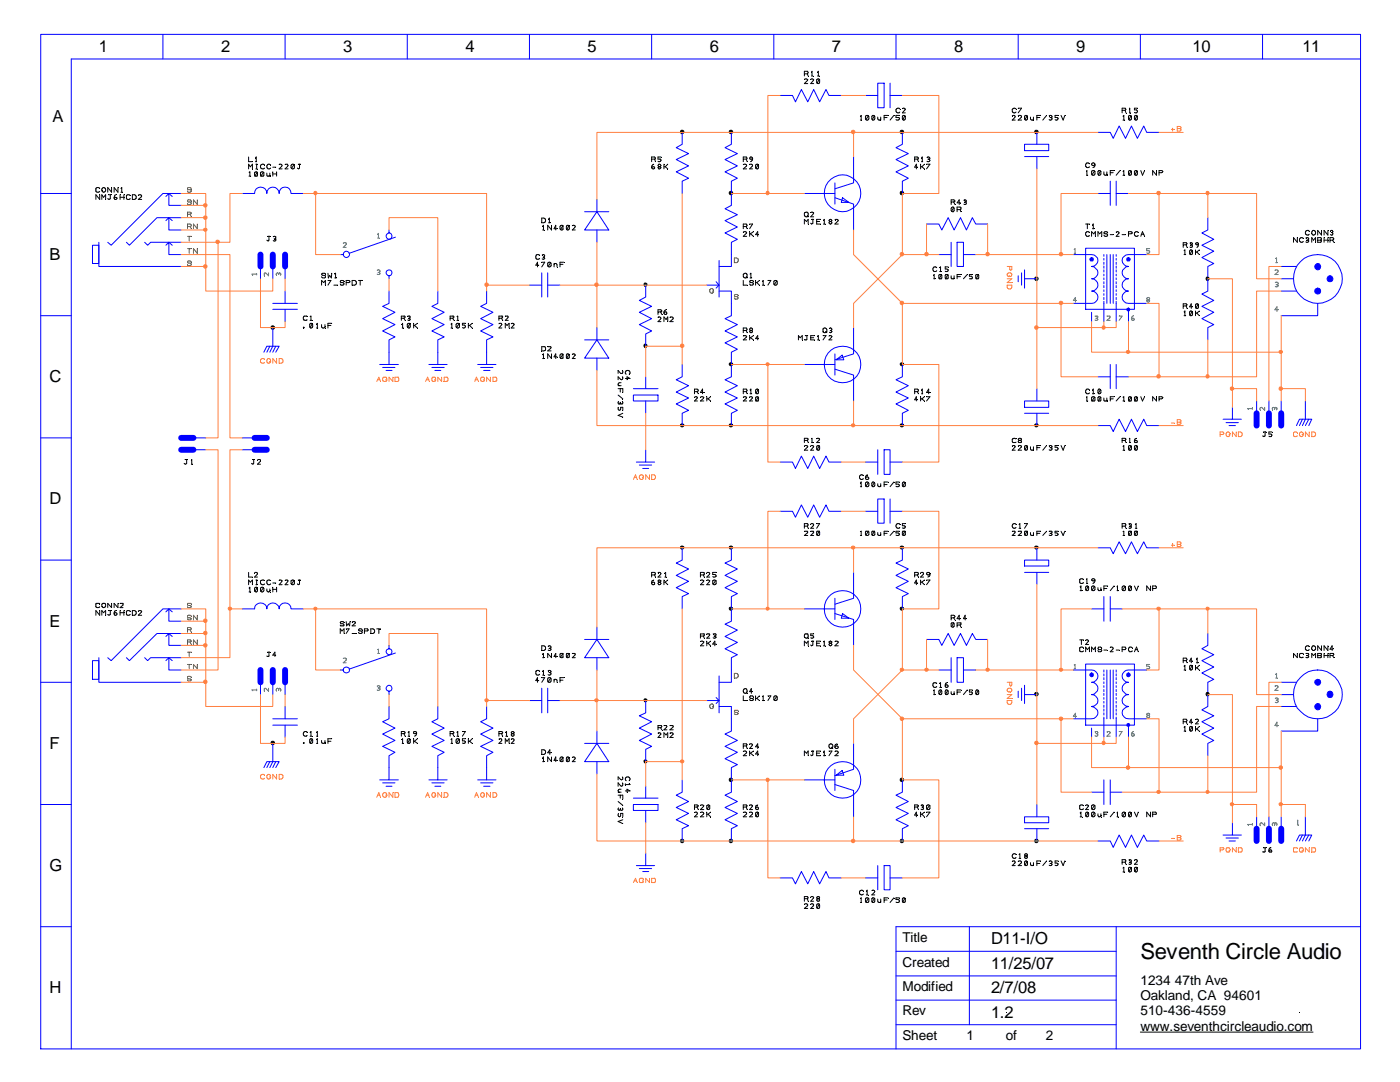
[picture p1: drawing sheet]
<svg xmlns="http://www.w3.org/2000/svg" width="279mm" height="216mm" viewBox="0 0 279 216" stroke-linecap="round" stroke-linejoin="round" font-family="sans-serif">
<defs><g id="words">
<text font-size="4.4" x="227.6" y="191.3">Seventh Circle Audio</text>
<g font-size="3.3">
<text x="19.7" y="10.4">1</text>
<text x="44.1" y="10.4">2</text>
<text x="68.5" y="10.4">3</text>
<text x="92.9" y="10.4">4</text>
<text x="117.3" y="10.4">5</text>
<text x="141.6" y="10.4">6</text>
<text x="166" y="10.4">7</text>
<text x="190.4" y="10.4">8</text>
<text x="214.8" y="10.4">9</text>
<text x="238" y="10.4">10</text>
<text x="259.9" y="10.4">11</text>
<text x="10.5" y="24.4">A</text>
<text x="9.9" y="51.8">B</text>
<text x="9.9" y="76.2">C</text>
<text x="9.9" y="100.6">D</text>
<text x="9.9" y="125.1">E</text>
<text x="9.9" y="149.4">F</text>
<text x="9.9" y="173.8">G</text>
<text x="197.8" y="188.4">D11-I/O</text>
<text x="197.8" y="193.3">11/25/07</text>
<text x="9.9" y="198.2">H</text>
<text x="197.8" y="203">1.2</text>
<text x="197.8" y="198.1">2/7/08</text>
</g>
<g font-size="2.7">
<text x="180.1" y="188">Title</text>
<text x="180.1" y="192.9">Created</text>
<text x="180.1" y="197.8">Modified</text>
<text x="227.6" y="196.5">1234</text>
<text x="234.4" y="196.5">47th Ave</text>
<text x="180.1" y="202.6">Rev</text>
<text x="227.6" y="199.6">Oakland, CA 94601</text>
<text x="227.6" y="202.6">510-436-4559</text>
<text x="180.1" y="207.5">Sheet</text>
<text x="192.9" y="207.5">1</text>
<text x="200.7" y="207.5">of</text>
<text x="208.7" y="207.5">2</text>
<text x="227.6" y="205.7">www.seventhcircleaudio.com</text>
</g>
</g></defs>
<g fill="none" stroke="#00f" stroke-width=".2">
<path d="M8.1 6.9h263.4v202.4h-263.4zM32.5 6.9v4.9M56.9 6.9v4.9M81.3 6.9v4.9M105.7 6.9v4.9M130 6.9v4.9M154.4 6.9v4.9M178.8 6.9v4.9M203.2 6.9v4.9M227.6 6.9v4.9M252 6.9v4.9M271.5 11.8h-257.3v197.5"/>
<path d="M8.1 38.6h6.1M8.1 63h6.1M8.1 87.4h6.1M8.1 111.8h6.1M8.1 136.1h6.1M8.1 160.5h6.1M8.1 184.9h6.1M178.8 194.7h44M178.8 199.6h44M178.8 189.8h44M193.5 184.9v19.6M222.8 184.9v24.4"/>
<path d="M271.5 184.9h-92.7v24.4M178.8 204.5h44"/>
</g>
<path d="M200.7 202l.1 .1zM259.3 202l.1 .1z" fill="#000"/>
<path d="M227.6 205.9h34.4" fill="none" stroke="#000" stroke-width=".2"/>
<path d="M38.2 37.7l-.3-.3-.5 .1v.3h.5l.3 .3-.3 .3-.5-.1v-.2" fill="none" stroke="#808000" stroke-width=".2"/>
<path d="M38.2 37.7l.1 .1z" fill="#808000"/>
<path d="M38.2 40.1l-.3-.2-.5 .1v.2l.5 .1 .3 .3-.3 .2-.5-.1v-.1" fill="none" stroke="#808000" stroke-width=".2"/>
<path d="M38.2 40.1l.1 .1z" fill="#808000"/>
<path d="M39.4 39.9v.9l-.8-.9v.9" fill="none" stroke="#808000" stroke-width=".2"/>
<path d="M39.4 39.9l.1 .1z" fill="#808000"/>
<path d="M37.4 42.8h.5l.3-.3-.3-.2h-.5v1" fill="none" stroke="#808000" stroke-width=".2"/>
<path d="M37.4 42.8h.1z" fill="#808000"/>
<path d="M37.9 42.8l.3 .5" fill="none" stroke="#808000" stroke-width=".2"/>
<path d="M38.2 43.2l.1 .1z" fill="#808000"/>
<path d="M37.4 45.2h.5l.3-.2-.3-.3h-.5v.9" fill="none" stroke="#808000" stroke-width=".2"/>
<path d="M37.4 45.2l.1 .1z" fill="#808000"/>
<path d="M37.9 45.2l.3 .4" fill="none" stroke="#808000" stroke-width=".2"/>
<path d="M38.2 45.6l.1 .1z" fill="#808000"/>
<path d="M39.4 44.7v.9l-.8-.9v.9" fill="none" stroke="#808000" stroke-width=".2"/>
<path d="M39.4 44.7l.1 .1z" fill="#808000"/>
<path d="M37.8 47.2v.9" fill="none" stroke="#808000" stroke-width=".2"/>
<path d="M37.4 47.2h.8" fill="none" stroke="#808000" stroke-width=".2"/>
<path d="M38.2 47.2h.1z" fill="#808000"/>
<path d="M37.8 49.6v.9" fill="none" stroke="#808000" stroke-width=".2"/>
<path d="M37.8 49.6v.1z" fill="#808000"/>
<path d="M37.4 49.6h.8" fill="none" stroke="#808000" stroke-width=".2"/>
<path d="M38.2 49.6l.1 .1z" fill="#808000"/>
<path d="M39.4 49.6v.9l-.8-.9v.9" fill="none" stroke="#808000" stroke-width=".2"/>
<path d="M39.4 49.6l.1 .1z" fill="#808000"/>
<path d="M38.2 52.3l-.3-.2-.5 .1v.2l.5 .1 .3 .2-.3 .3-.5-.1v-.2" fill="none" stroke="#808000" stroke-width=".2"/>
<path d="M38.2 52.3l.1 .1z" fill="#808000"/>
<path d="M33.1 39.2l.6-.6v2.4h2.5M33.7 38.6l.7 .6M36.2 38.6h-3.7l-10.3 10.3-.7-.6M18.5 48.9h1.2v3.7h-1.2zM19.7 48.3v4.9h16.5M28.9 48.3l.6 .6 .6-.6h6.1M33.1 44l.6-.6v2.5h2.5M33.1 48.9l.6-.6v2.5h2.5M33.7 43.4l.7 .6M33.7 48.3l.7 .6M36.2 43.4h-4.9l-5.5 5.5-.6-.6M77.6 58.1v2.4l-1.2 .6 2.4 1.2-2.4 1.3 2.4 1.2-2.4 1.2 2.4 1.2-1.2 .6v2.5" fill="none" stroke="#00f" stroke-width=".2"/>
<g fill="none" stroke="#000" stroke-width=".2">
<path d="M19.9 37.6l-.3-.2-.5 .2 .1 .7 .4 .1 .3-.2M19.9 38.9v.9l-.8-.9v.9M20.3 39.8v-.9l.4 .5 .4-.5v.9M21.7 38.9h.5M22 38.9v.7l-.2 .2-.3-.2M22.3 37.4v1l-.8-1v1M22.8 39.5l.1-.1 .5 .1-.3 .3h-.2zM23.1 38.9h-.2l-.1 .6M23.5 37.4v1l-.7-1v1M24 39.4h.7M24 38.9v.9M24.1 38.4h.4"/>
<path d="M24.1 37.6l.2-.2v1M24.7 38.9v.9M26 39l-.3-.1-.5 .1 .1 .7 .4 .1 .3-.2M26.4 38.9h.4l.3 .1 .1 .5-.2 .2-.6 .1zM27.6 38.9h.4l.3 .2-.7 .7h.7M80.1 63.5h.5M80.3 65.4h.2M80.3 64.7v-.2v.9M80.6 63.5l.3-.3-.1-.1h-.7v.8M80.6 63.5l.3 .4M81.4 63.1h.4l.1 .1-.2 .3M81.5 63.5h.2"/>
<path d="M81.7 63.5l.2 .3-.2 .1-.3-.1M81.8 64.6v.8h-.4M81.8 64.6h-.4v.8M81.8 64.6l-.4 .8M82.5 64.5v.9M82.5 64.9h.2M82.7 64.9l.6 .5M83.3 64.5l-.6 .4"/>
<circle cx="20.7" cy="37.9" r=".44"/>
</g>
<g fill="#000">
<path d="M19.9 37.6l.1 .1zM19.9 38.9h.1zM20.3 38l.1 .1zM21.1 39.8l.1 .1zM21.7 38.9h.1zM22.2 38.9h.1zM22.3 37.4l.1 .1zM23.1 38.9h.1zM23.5 37.4l.1 .1zM24.1 37.6l.1 .1zM24.5 38.4h.1zM24.7 39.4l.1 .1z"/>
<path d="M24.7 38.9h.1zM26 39l.1 .1zM26.4 39.8l.1 .1zM27.6 38.9l.1 .1zM80.1 63.5l.1 .1zM80.2 64.7l.1 .1zM80.5 65.4l.1 .1zM80.9 63.9v.1zM81.4 63.1v.1zM81.5 63.5l.1 .1zM81.8 64.6l.1 .1zM82.5 64.5v.1z"/>
<path d="M83.3 64.5l.1 .1zM83.3 65.4l.1 .1z"/>
</g>
<path d="M249.9 81.4v.3" fill="none" stroke="#408080" stroke-width=".2"/>
<path d="M249.9 81.4h.1z" fill="#408080"/>
<path d="M249.9 81.5h-.9l.2 .2" fill="none" stroke="#408080" stroke-width=".2"/>
<path d="M249.2 81.7l.1 .1z" fill="#408080"/>
<path d="M252.4 81.3v.6l-.7-.6-.2 .1v.5" fill="none" stroke="#408080" stroke-width=".2"/>
<path d="M251.5 81.9l.1 .1z" fill="#408080"/>
<path d="M254.4 81.6v-.2l.2-.1 .2 .1v.4" fill="none" stroke="#408080" stroke-width=".2"/>
<path d="M254.3 81.6l.1 .1z" fill="#408080"/>
<path d="M254.4 81.4l-.2-.1-.2 .1v.4" fill="none" stroke="#408080" stroke-width=".2"/>
<path d="M254 81.8l.1 .1z" fill="#408080"/>
<path d="M244.7 84.3h2.4M245.3 84.9h1.2M246 81.3v2.4h-1.9M246 83.7h1.7M250.8 80v2.5M253.2 80v2.5M255.7 80v2.5M258.7 84.9l.6-1.2h2.5l-.6 1.2M259.9 83.7l-.6 1.2M260.5 80v3.7l-.6 1.2M261.2 83.7l-.7 1.2" fill="none" stroke="#00f" stroke-width=".2"/>
<path d="M250.8 82.5v2.4M253.2 82.5v2.4M255.7 82.5v2.4" fill="none" stroke="#00f" stroke-width="1.2"/>
<path d="M252.1 86.2h.5M252.5 86.2v.8l-.3 .1-.1-.1M253.8 86.2h-.6v.4h.5l.1 .2-.1 .3-.5-.1" fill="none" stroke="#000" stroke-width=".2"/>
<path d="M252.1 86.2l.1 .1zM252.6 86.2l.1 .1zM253.8 86.2l.1 .1z" fill="#000"/>
<path d="M254.6 52.4h.3" fill="none" stroke="#408080" stroke-width=".2"/>
<path d="M254.9 52.3l.1 .1z" fill="#408080"/>
<path d="M254.6 51.6l.2-.1v.9" fill="none" stroke="#408080" stroke-width=".2"/>
<path d="M254.6 51.6h.1z" fill="#408080"/>
<path d="M254.4 53.9l.4-.1 .3 .3-.7 .7h.7" fill="none" stroke="#408080" stroke-width=".2"/>
<path d="M254.4 53.9l.1 .1z" fill="#408080"/>
<path d="M254.7 56.8l.4 .2a.36 .36 0 0 1-.6 .2" fill="none" stroke="#408080" stroke-width=".2"/>
<path d="M254.7 56.8l.1 .1z" fill="#408080"/>
<path d="M254.5 56.4a.36 .36 0 0 1 .6 .2l-.3 .2" fill="none" stroke="#408080" stroke-width=".2"/>
<path d="M254.5 56.4l.1 .1z" fill="#408080"/>
<path d="M255.1 61.8h-.7l.4-.6v.9" fill="none" stroke="#408080" stroke-width=".2"/>
<path d="M255.1 61.8l.1 .1z" fill="#408080"/>
<g fill="none" stroke="#00f" stroke-width=".2">
<path d="M255.7 53.2h3M255.7 55.6h2.4M255.7 58.1h3M263 60.5v2.5h-7.3"/>
<circle cx="263" cy="55.7" r="4.9"/>
<circle cx="263" cy="53.2" r=".6"/>
</g>
<circle cx="263" cy="53.2" r=".6" fill="#00f"/>
<circle cx="265.4" cy="55.6" r=".6" fill="none" stroke="#00f" stroke-width=".2"/>
<circle cx="265.4" cy="55.6" r=".6" fill="#00f"/>
<circle cx="263" cy="58.1" r=".6" fill="none" stroke="#00f" stroke-width=".2"/>
<circle cx="263" cy="58.1" r=".6" fill="#00f"/>
<g fill="none" stroke="#000" stroke-width=".2">
<path d="M258.9 47.4v.9l-.8-.9v.9M260.1 47.6a.45 .45 0 0 0-.6 0 .45 .45 0 0 0 0 .6 .45 .45 0 0 0 .6 0M260.6 47.5a.36 .36 0 0 1 .6 .2l-.3 .2M260.8 47.9h.3l.1 .2a.36 .36 0 0 1-.6 .2M261.3 46.1a.45 .45 0 0 0-.7 0 .45 .45 0 0 0 0 .7 .45 .45 0 0 0 .7-.1M261.8 48.3v-.9l.3 .5 .5-.5v.9M263 47.9h.7v.2l-.1 .2h-.6v-.9h.6l.1 .3-.1 .2M263.7 46v.9l-.7-.9v.9M264.2 47.4v.9M264.2 47.9h.8M265 46v.9l-.8-.9v.9M265 47.4v.9"/>
<path d="M265.4 47.9h.5M265.5 46.1h.4l.1 .1-.1 .2M265.7 46.4h.2M265.9 46.4l.1 .3-.1 .1h-.4M265.9 47.9l.3-.2-.1-.2-.7-.1v.9M265.9 47.9l.3 .4"/>
<circle cx="262.1" cy="46.4" r=".44"/>
</g>
<g fill="#000">
<path d="M258.9 47.4l.1 .1zM260.1 47.6l.1 .1zM260.6 47.5l.1 .1zM260.8 47.9l.1 .1zM261.3 46.1l.1 .1zM261.8 46.6l.1 .1zM262.6 48.3v.1zM263 47.9l.1 .1zM263.7 46l.1 .1zM264.2 47.4l.1 .1zM265 46l.1 .1zM265 47.9l.1 .1z"/>
<path d="M265 47.4l.1 .1zM265.4 47.9l.1 .1zM265.5 46.1h.1zM265.7 46.4l.1 .1zM266.2 48.3l.1 .1z"/>
</g>
<path d="M38.2 120.6l-.1-.2h-.7v.3l.5 .1 .3 .3-.3 .1h-.3l-.2-.1" fill="none" stroke="#808000" stroke-width=".2"/>
<path d="M38.2 120.6h.1z" fill="#808000"/>
<path d="M38.2 123l-.3-.2-.5 .1v.3l.8 .2-.3 .3h-.3l-.2-.3" fill="none" stroke="#808000" stroke-width=".2"/>
<path d="M38.2 123l.1 .1z" fill="#808000"/>
<path d="M39.4 122.8v.9l-.8-.9v.9" fill="none" stroke="#808000" stroke-width=".2"/>
<path d="M39.4 122.8l.1 .1z" fill="#808000"/>
<path d="M37.4 125.6h.7l.1-.1-.3-.3h-.5v1" fill="none" stroke="#808000" stroke-width=".2"/>
<path d="M37.4 125.6l.1 .1z" fill="#808000"/>
<path d="M37.9 125.6l.3 .6" fill="none" stroke="#808000" stroke-width=".2"/>
<path d="M38.2 126.2h.1z" fill="#808000"/>
<path d="M37.4 128.1h.5l.3-.2-.3-.2h-.5v.9" fill="none" stroke="#808000" stroke-width=".2"/>
<path d="M37.4 128.1l.1 .1z" fill="#808000"/>
<path d="M37.9 128.1l.3 .5" fill="none" stroke="#808000" stroke-width=".2"/>
<path d="M38.2 128.6l.1 .1z" fill="#808000"/>
<path d="M39.4 127.7v.9l-.8-.9v.9" fill="none" stroke="#808000" stroke-width=".2"/>
<path d="M39.4 127.7l.1 .1z" fill="#808000"/>
<path d="M37.8 130.1v.9" fill="none" stroke="#808000" stroke-width=".2"/>
<path d="M37.8 130.1v.1z" fill="#808000"/>
<path d="M37.4 130.1h.8" fill="none" stroke="#808000" stroke-width=".2"/>
<path d="M38.2 130.1l.1 .1z" fill="#808000"/>
<path d="M37.8 132.6v.8" fill="none" stroke="#808000" stroke-width=".2"/>
<path d="M37.8 132.6v.1z" fill="#808000"/>
<path d="M37.4 132.6h.8" fill="none" stroke="#808000" stroke-width=".2"/>
<path d="M38.2 132.6l.1 .1z" fill="#808000"/>
<path d="M39.4 132.6v.8l-.8-.8v.8" fill="none" stroke="#808000" stroke-width=".2"/>
<path d="M39.4 132.6l.1 .1z" fill="#808000"/>
<path d="M38.2 135.2l-.3-.2h-.5v.4l.8 .2-.3 .3-.5-.1v-.2" fill="none" stroke="#808000" stroke-width=".2"/>
<path d="M38.2 135.2l.1 .1z" fill="#808000"/>
<g fill="none" stroke="#00f" stroke-width=".2">
<path d="M48.3 38.6h2.5a1.23 1.23 0 0 1 1.2-1.3 1.23 1.23 0 0 1 1.3 1.3 1.23 1.23 0 0 1 1.2-1.3 1.23 1.23 0 0 1 1.2 1.3 1.19 1.19 0 0 1 1.2-1.3 1.19 1.19 0 0 1 1.2 1.3h2.4M56.9 58.1v2.4M87.4 58.1v2.4l-1.2 .6 2.4 1.2-2.4 1.3 2.4 1.2-2.4 1.2 2.4 1.2-1.2 .6v4.9h-1.8M97.1 58.1v2.4l-1.2 .6 2.5 1.2-2.5 1.3 2.5 1.2-2.5 1.2 2.5 1.2-1.3 .6v4.9h-1.8M54.4 60.5h5M54.4 61.7h5M56.9 61.7v2.5M86.2 73.3h2.4M86.8 73.9h1.2M87.4 72.7h1.8M95.9 73.3h2.5M96.5 73.9h1.3"/>
<path d="M97.1 72.7h1.9M18.5 131.8h1.2v3.8h-1.2zM19.7 131.2v4.9h16.5M28.9 131.2l.6 .6 .6-.6h6.1M33.1 122.1l.6-.6v2.5h2.5M33.1 127l.6-.6v2.4h2.5M33.1 131.8l.6-.6v2.5h2.5M33.7 121.5l.7 .6M33.7 126.4l.7 .6M33.7 131.2l.7 .6M36.2 121.5h-3.7l-10.3 10.3-.7-.6M36.2 126.4h-4.9l-5.5 5.4-.6-.6"/>
</g>
<g fill="none" stroke="#000" stroke-width=".2">
<path d="M49.6 31.3v1h.8M49.6 33.7v-.9l.4 .5 .4-.5v.9M49.7 35.1h.3M49.7 34.4l.2-.1v.8M50.8 34.5l.3-.2 .3 .2-.1 .6h-.4zM51 32.3h.2M51 31.5l.1-.2v1M51.1 33.7h.2M51.1 32.8h.2M51.2 32.8v.9M51.3 34.4l-.4 .7M52.6 34.4l-.4-.1-.2 .2 .1 .6"/>
<path d="M52.6 34.4v.7h-.5M52.6 34.4l-.5 .7M52.7 32.9a.45 .45 0 0 0-.6 0 .45 .45 0 0 0 0 .7 .45 .45 0 0 0 .6-.1M53.3 34.5v.6h.5v-.1M53.8 34.5v.6M54 32.9a.45 .45 0 0 0-.6 0 .45 .45 0 0 0 0 .7 .45 .45 0 0 0 .6-.1M54.4 33.4h.6M54.4 34.3v.8M54.4 34.7h.8M55.2 34.3v.8M55.7 32.9l.3-.1 .3 .2-.6 .7h.6M56.9 32.9l.4-.1 .2 .2-.6 .7h.6"/>
<path d="M58.7 32.9l.1 .5a.36 .36 0 0 1-.6 .2M58.7 32.9a.36 .36 0 0 0-.6 .1l.1 .6M58.7 32.9l-.5 .7M59.5 32.8h.4M59.8 32.8v.7l-.2 .2-.2-.2M60.6 65.3v.1zM61.3 63.2l-.6-.1-.2 .2 .1 .5h.7M61.9 63.9h.3M61.9 63.2l.2-.1v.8M62.3 64.6v.8h-.4M62.3 64.6h-.4v.8M62.3 64.6l-.4 .8"/>
<path d="M63.2 65.4h.2M63.2 64.7l.1-.2v.9M64.2 64.8v.4a.35 .35 0 0 0 .3 .3 .35 .35 0 0 0 .4-.3M64.9 64.8v.6M65.4 64.9h.6M66.2 64.5h-.8v.9M89.8 63.5h.5M90 65.4h.3M90 64.7l.2-.2v.9M90.3 63.5l.3-.3-.1-.1h-.7v.8M90.3 63.5l.3 .4M91.2 63.9h.3"/>
<path d="M91.2 63.2l.2-.1v.8M91.6 64.6l.1 .6a.36 .36 0 0 1-.6 .2M91.6 64.6a.36 .36 0 0 0-.6 .2l.1 .6M91.6 64.6l-.5 .8M92.9 64.5h-.6v.4h.5l.1 .3a.36 .36 0 0 1-.6 .2M93.5 64.9h.2M93.5 64.5v.9M93.7 64.9l.5 .5M94.2 64.5l-.5 .4M99.6 64.6l.4-.1 .2 .3-.6 .6h.6M99.6 63.5h.5M100.1 63.5l.2-.3-.1-.1h-.6v.8"/>
<path d="M100.1 63.5l.2 .4M100.8 63.1h.5l.1 .1-.6 .7h.6M100.8 65.4v-.9l.4 .4 .4-.4v.9M102 64.6a.36 .36 0 0 1 .6 .2l-.6 .6h.6M19.9 120.5h-.8l.1 .7h.4l.3-.1M19.9 121.8v1l-.8-1v1M20.3 122.8v-1l.4 .5 .4-.5v1M20.4 120.5h.6l.1 .5-.2 .2h-.2l-.4-.2zM21.7 121.8h.5M22 121.8v.8l-.2 .2-.3-.2M22.3 120.4v.8l-.8-.8v.8M23.1 121.8a.52 .52 0 0 0-.3 .7"/>
<path d="M23.5 120.4v.8l-.7-.8v.8M24 120.4h.6v.3l-.6 .5h.6M24 122.3h.7M24 121.8v1M24.7 121.8v1M26 122l-.3-.2-.5 .2 .1 .7 .4 .1 .3-.2M26.4 121.8h.4l.4 .3-.2 .6-.6 .1zM27.6 121.9l.4-.1 .3 .2-.7 .8h.7"/>
<circle cx="23.1" cy="122.5" r=".28"/>
</g>
<g fill="#000">
<path d="M49.7 34.4l.1 .1zM50 35.1l.1 .1zM50.4 32.3h.1zM50.4 33.7l.1 .1zM51 31.5l.1 .1zM51.2 32.3h.1zM51.2 32.8l.1 .1zM51.3 33.7l.1 .1zM51.3 32.8l.1 .1zM51.3 34.3l.1 .1zM52.6 34.3l.1 .1zM52.7 32.9l.1 .1z"/>
<path d="M53.8 35l.1 .1zM53.8 35.1l.1 .1zM54 32.9l.1 .1zM54.4 34.3l.1 .1zM55 33.4h.1zM55.2 34.7l.1 .1zM55.2 34.3l.1 .1zM55.7 32.9h.1zM56.9 32.9h.1zM58.7 32.9h.1zM59.5 32.8l.1 .1zM59.9 32.8l.1 .1z"/>
<path d="M60.6 65.4l.1 .1zM61.3 63.2h.1zM61.9 63.2h.1zM62.2 63.9l.1 .1zM62.3 64.6l.1 .1zM63.2 64.7v.1zM63.4 65.4l.1 .1zM64.9 65.2v.1zM64.9 65.4v.1zM65.4 64.9l.1 .1zM66.2 64.5l.1 .1zM89.8 63.5l.1 .1z"/>
<path d="M90 64.7l.1 .1zM90.3 65.4v.1zM90.6 63.9l.1 .1zM91.2 63.2h.1zM91.5 63.9l.1 .1zM91.6 64.6l.1 .1zM92.9 64.5l.1 .1zM93.5 64.5l.1 .1zM94.2 64.5l.1 .1zM94.2 65.4l.1 .1zM99.6 63.5l.1 .1zM99.6 64.6l.1 .1z"/>
<path d="M100.3 63.9l.1 .1zM100.8 63.1l.1 .1zM101.6 65.4l.1 .1zM102 64.6l.1 .1zM19.9 120.5l.1 .1zM19.9 121.8l.1 .1zM20.3 121l.1 .1zM21.1 122.8l.1 .1zM21.7 121.8l.1 .1zM22.2 121.8l.1 .1zM22.3 120.3l.1 .1zM23.1 121.8l.1 .1z"/>
<path d="M23.5 120.3l.1 .1zM24 120.4v.1zM24 121.8v.1zM24.7 122.3h.1zM24.7 121.8l.1 .1zM26 121.9l.1 .1zM26.4 122.8l.1 .1zM27.6 121.9l.1 .1z"/>
</g>
<path d="M51.2 54.6v.3" fill="none" stroke="#408080" stroke-width=".2"/>
<path d="M51.2 54.6l.1 .1z" fill="#408080"/>
<path d="M51.2 54.7h-.9l.2 .2" fill="none" stroke="#408080" stroke-width=".2"/>
<path d="M50.4 54.9h.1z" fill="#408080"/>
<path d="M53.6 54.4v.6l-.7-.6-.2 .1v.5" fill="none" stroke="#408080" stroke-width=".2"/>
<path d="M52.7 55l.1 .1z" fill="#408080"/>
<path d="M55.6 54.8l.2-.4 .2 .1v.4" fill="none" stroke="#408080" stroke-width=".2"/>
<path d="M55.6 54.8l.1 .1z" fill="#408080"/>
<path d="M55.6 54.7l-.2-.3-.2 .1v.4" fill="none" stroke="#408080" stroke-width=".2"/>
<path d="M55.2 54.9l.1 .1z" fill="#408080"/>
<path d="M52 53.2v2.4M54.4 53.2v2.4M56.9 53.2v2.4" fill="none" stroke="#00f" stroke-width=".2"/>
<path d="M52 50.8v2.4M54.4 50.8v2.4M56.9 50.8v2.4" fill="none" stroke="#00f" stroke-width="1.2"/>
<path d="M53.4 47.2h.4M53.7 47.2v.7l-.2 .2-.2-.2M54.5 47.2h.5v.4l-.1 .1M54.7 47.7h.2M54.9 47.7l.1 .1v.2h-.5" fill="none" stroke="#000" stroke-width=".2"/>
<path d="M53.4 47.2h.1zM53.8 47.2h.1zM54.5 47.2l.1 .1zM54.7 47.7l.1 .1z" fill="#000"/>
<path d="M68.5 48.5h.6v.3l-.6 .6h.6" fill="none" stroke="#408080" stroke-width=".2"/>
<path d="M68.5 48.5l.1 .1z" fill="#408080"/>
<path d="M75.4 47.5h.3" fill="none" stroke="#408080" stroke-width=".2"/>
<path d="M75.7 47.5l.1 .1z" fill="#408080"/>
<path d="M75.4 46.7l.1-.1v.9" fill="none" stroke="#408080" stroke-width=".2"/>
<path d="M75.4 46.7v.1z" fill="#408080"/>
<path d="M75.4 54.4h.4l.1 .2-.3 .2-.3-.1" fill="none" stroke="#408080" stroke-width=".2"/>
<path d="M75.4 54.4h.1z" fill="#408080"/>
<path d="M75.3 53.9a.36 .36 0 0 1 .6 .2l-.3 .3" fill="none" stroke="#408080" stroke-width=".2"/>
<path d="M75.3 53.9l.1 .1z" fill="#408080"/>
<path d="M67.9 50.8h.6a.63 .63 0 0 1 .7-.7 .63 .63 0 0 1 .5 .8 .63 .63 0 0 1-.9 .4l-.3-.5M77.6 45.9v.6a.6 .6 0 0 1 .6 .6 .6 .6 0 0 1-.6 .6 .6 .6 0 0 1-.6-.6l.4-.5 .2-.1M77.6 55a.6 .6 0 0 0 .6-.6 .6 .6 0 0 0-.6-.6 .6 .6 0 0 0-.6 .6l.4 .5 .2 .1v.6M78.9 47.3l-9.2 3.2" fill="none" stroke="#00f" stroke-width=".2"/>
<path d="M64.2 56.9v-.9l.4 .4 .3-.4v.9M64.9 54.7l-.1-.2-.6 .2 .2 .2 .5 .1v.4l-.5 .1-.2-.3M65.4 54.5l.1 1 .3-.6 .3 .6 .1-1M65.4 56h.6l-.6 .9M66.6 56.9h.8M66.8 55.5h.3M66.8 54.7l.2-.2v1M68.7 56.2l-.3-.2h-.3l-.2 .2 .7 .3 .1 .1-.3 .3h-.3l-.2-.3M69.1 56.4h.5l.2-.2-.2-.2h-.5v.9M70.3 56h.5l.2 .1 .1 .5-.1 .2-.7 .1zM71.5 56h.8M71.9 56v.9" fill="none" stroke="#000" stroke-width=".2"/>
<path d="M64.9 54.7l.1 .1zM64.9 56.9l.1 .1zM65.4 56h.1zM66.2 54.5l.1 .1zM66.8 54.6l.1 .1zM67.1 55.4l.1 .1zM67.4 56.9l.1 .1zM68.7 56.2v.1zM69.1 56.4l.1 .1zM70.3 56.9l.1 .1zM71.9 56h.1zM72.3 56h.1z" fill="#000"/>
<path d="M142.4 57.8l-.2-.2-.6 .2v.4l.4 .3h.2l.2-.3-.2-.1" fill="none" stroke="#808000" stroke-width=".2"/>
<path d="M142.4 57.8l.1 .1z" fill="#808000"/>
<path d="M146.6 51.5l.6 .1 .1 .5-.1 .2-.6 .1z" fill="none" stroke="#808000" stroke-width=".2"/>
<path d="M146.6 52.3v.1z" fill="#808000"/>
<path d="M147.3 59l-.2-.2h-.4l-.1 .2v.2h.5l.2 .2-.2 .3h-.4l-.1-.3" fill="none" stroke="#808000" stroke-width=".2"/>
<path d="M147.3 59l.1 .1z" fill="#808000"/>
<g fill="none" stroke="#00f" stroke-width=".2">
<path d="M136.1 26.4v2.4l-1.1 .7 2.4 1.1-2.4 1.2 2.4 1.3-2.4 1.2 2.4 1.3-1.3 .6v2.4M146 26.4v2.4l-1.3 .7 2.5 1.1-2.5 1.2 2.5 1.3-2.5 1.2 2.5 1.3-1.2 .6v4.8l-1.3 .7 2.5 1.1-2.5 1.2 2.5 1.3-2.5 1.2 2.5 1.3-1.2 .5v4.9h-2.5M204.5 28.8h4.8v1.3h-4.8zM204.5 31.2h4.8M206.9 26.4v2.4M206.9 31.2v2.5M219.1 26.4h2.5l.6 1.2 1.2-2.5 1.2 2.5 1.2-2.5 1.2 2.5 1.3-2.5 .6 1.3h2.4M105.7 56.9h2.4M108.1 54.4v4.9M109.3 54.4v4.9M109.3 56.9h2.5M128.9 56.9v2.4l-1.3 .6 2.4 1.2-2.4 1.2 2.4 1.3-2.4 1.2 2.4 1.2-1.1 .6v2.5"/>
<path d="M142.9 56.2l.6 .7h-2.4M143.5 58.1h2.5v4.9l-1.3 .6 2.5 1.2-2.5 1.2 2.5 1.2-2.5 1.2 2.5 1.3-1.2 .6v4.9l-1.3 .6 2.5 1.2-2.5 1.2 2.5 1.2-2.5 1.2 2.5 1.3-1.2 .6v2.4M143.5 52v7.3M143.5 56.9l-.6 .6M203.2 55v1.2M203.9 54.4v2.5M204.5 53.8v1.8h2.4M204.5 55.6v1.9M126.4 78.8h4.9v1.2h-4.9zM126.4 77.6h4.9M128.9 75.2v2.4M136.1 72.7v2.5l-1.1 .6 2.4 1.2-2.4 1.2 2.4 1.2-2.4 1.2 2.4 1.3-1.3 .6v2.4"/>
<path d="M206.9 77.6v2.4M127.6 92.8h2.4M128.3 93.5h1.2M128.9 89.7v2.5h-1.9M128.9 80v2.5M128.9 92.2h1.7M204.5 80h4.8v1.3h-4.8zM204.5 82.5h4.8M206.9 82.5v2.4M219.1 84.9h2.5l.6 1.2 1.2-2.4 1.2 2.4 1.2-2.4 1.2 2.4 1.3-2.4 .6 1.2h2.4"/>
</g>
<g fill="none" stroke="#000" stroke-width=".2">
<path d="M130 31.8h.7l.1-.2-.2-.3h-.6v1M130.1 33.4h.5v.2a.36 .36 0 0 1-.6-.2zM130.5 32.8a.6 .6 0 0 0-.5 .6M130.6 31.8l.2 .5M131.5 33.3h.2M131.5 33.3l-.2 .1 .2 .3 .3-.1 .1-.2-.2-.1M131.5 33.3l-.2-.3 .2-.2 .3 .1 .1 .1-.2 .3M131.9 31.3h-.6v.5h.5l.1 .1-.2 .4-.4-.1M132.5 33.3h.3M132.5 32.8v.9M132.8 33.3l.5 .4M133.3 32.8l-.5 .5"/>
<path d="M148.3 31.8h.7l.1-.2-.2-.3h-.6v1M148.3 32.9l.5-.1 .2 .2-.7 .7h.7M148.9 31.8l.2 .5M149.6 32.9l.3-.1 .3 .2-.6 .7h.6M149.7 31.4h.4v.4h-.4zM150.2 31.6a.6 .6 0 0 1-.4 .7M151.3 32.9h-.4v.7M151.3 32.9v.7h-.4M151.3 32.9l-.4 .7M202 23.1l.4-.1 .2 .3-.6 .7h.6M202.8 21.8l-.1-.1a.45 .45 0 0 0-.7 .1l.2 .6 .3 .1 .3-.1M203.2 21.6h.7l-.7 .9"/>
<path d="M203.2 23.1l.4-.1 .3 .3-.7 .7h.7M205 23.1v.8h-.4M205 23.1h-.4v.8M205 23.1l-.4 .8M205.7 23.4v.3a.36 .36 0 0 0 .5 .2M206.2 23.4v.6M206.9 23.5h.6M207.7 23h-.8v1M208.9 23l-.8 1M209.4 23.1a.36 .36 0 0 1 .6 .2l-.1 .2h-.4M209.7 23.5l.3 .2a.36 .36 0 0 1-.6 .2M211.2 23h-.6v.5h.5l.1 .2a.36 .36 0 0 1-.6 .2"/>
<path d="M211.8 23l.4 1 .3-1M223.9 22h.6M224.1 24h.4M224.1 23.2l.2-.2v1M224.5 22l.2-.2-.2-.2h-.6v.9M224.5 22l.2 .5M225.4 22.5h.2M225.4 21.8l.1-.2v.9M225.7 23.1v.8h-.4M225.7 23.1h-.4v.8M225.7 23.1l-.4 .8M226.9 23.1v.8h-.4"/>
<path d="M226.9 23.1h-.4v.8M226.9 23.1l-.4 .8M227 21.6h-.6v.3h.4l.2 .3-.2 .3-.4-.1M107.5 52.9h-.6l.4-.6v1M107.7 51l-.5-.2-.3 .3 .1 .5 .4 .1 .3-.1M108.1 52.3h.6l-.6 1M108.2 50.9h.4l.1 .2-.2 .2M108.4 51.3h.1M108.5 51.3l.2 .3-.2 .1-.3-.1M109.9 52.4a.36 .36 0 0 0-.6 .2l.1 .6M109.9 52.4l.1 .6a.36 .36 0 0 1-.6 .2M109.9 52.4l-.5 .8"/>
<path d="M110.6 52.6v.7M110.6 52.8l.1-.2 .4 .1 .1 .6M111.8 52.7h.6M112.5 52.3h-.7v1M148.3 56v.9h.8M148.3 46.3l.5-.1 .2 .3-.7 .7h.7M148.3 45.2h.6M148.9 45.2l.2-.2-.2-.3h-.6v.9M148.9 55.2l.2 .3M148.9 45.2l.2 .4M149.6 44.7h.6l-.6 .9M149.6 46.2v1"/>
<path d="M149.6 46.7h.2M149.7 55.5h.3M149.7 54.7l.2-.2v1M149.8 46.7l.6 .5M150.4 56.2l-.3-.2h-.3l-.2 .2 .7 .3 .1 .1-.3 .3h-.3l-.2-.3M150.4 46.2l-.6 .5M150.8 56.4h.2M150.8 56v.9M151 56.4l.6 .5M151.4 46.8h-.6l.4-.6v1M151.6 56l-.6 .4M152.1 56.9h.4"/>
<path d="M152.1 56.1l.2-.1v.9M153.2 56h.6l-.6 .9M155 56l.1 .6a.36 .36 0 0 1-.6 .2M155 56a.36 .36 0 0 0-.6 .2l.1 .6M155 56l-.5 .8M123.4 77.6h.9v.7M123.4 77h.6M123.4 78.8l.9 .8M123.8 77.6v.6M124 76.4l-.6 .1v.3l.2 .2M124.2 73.9v.6h-.3l-.5-.6v.6M124.2 75.2l.1 .3-.3 .3-.6-.6v.6"/>
<path d="M124.8 75.5h.9l-.6-.3v.6M125 74.7a.45 .45 0 0 1-.1-.7 .45 .45 0 0 1 .7 0 .45 .45 0 0 1 0 .7M131.3 62.2h.7l.1-.1-.3-.3h-.5v.9M131.3 63.3l.4-.1 .2 .3-.6 .7h.6M131.8 62.2l.3 .5M132.5 64.2v-1l.4 .6 .4-.6v1M132.9 61.8a.6 .6 0 0 0-.4 .7M133.7 63.3l.4-.1 .3 .3-.7 .7h.7M138.6 78.1h.5M138.6 79.2h.4l.2 .1-.6 .7h.6M139.1 78.1l.3-.2-.1-.2-.7-.1v1M139.1 78.1l.3 .5"/>
<path d="M139.8 79.2h.4l.3 .1-.7 .7h.7M140.5 78.3h-.7l.4-.7v1M141.1 79.2v.8M141.1 79.6h.2M141.3 79.6l.5 .4M141.8 79.2l-.5 .4M148.3 78.1h.6M148.3 79.2h.5l.2 .1-.7 .7h.7M148.3 66h.6M148.3 67.1l.5-.1 .2 .1-.7 .7h.7M148.9 66l.2-.3-.2-.3h-.6v1M148.9 78.1l.2-.2-.2-.3h-.6v1"/>
<path d="M148.9 66l.2 .4M148.9 78.1l.2 .5M149.6 79.2h.3l.3 .1-.6 .7h.6M149.6 67v.8M149.6 67.4h.2M149.7 77.8l.2-.2v1M149.7 78.6h.3M149.8 66l-.2-.3 .2-.3 .3 .1 .1 .2-.3 .3M149.8 66h.1M149.8 66l-.2 .1 .2 .3 .3-.1 .1-.2-.3-.1M149.8 67.4l.6 .4M150.4 67l-.6 .4"/>
<path d="M150.9 79.2h.3l.2 .1-.1 .7h-.4zM151.3 77.7h-.4v.8M151.3 77.7v.8h-.4M151.3 77.7l-.4 .8M151.3 79.2l-.4 .8M151.4 67.6h-.6l.4-.6v.8M123.4 80.1v.5h.3l.1-.2M123.4 81.3v.3l.2 .3 .3-.3v-.3h.4v.6M123.8 80.3v.1M124.2 80.1v.5h-.3l-.1-.2M124.3 82.5l-.9 .4 .9 .3M202 89l.4-.1 .2 .3-.6 .6h.6"/>
<path d="M202.8 87.5h-.4l-.4 .2 .2 .6 .6-.1M203.2 89l.4-.1 .3 .3-.7 .6h.7M203.5 87.9l-.3 .2 .1 .2h.5l.1-.2-.3-.2M203.5 87.9l-.3-.3 .3-.1 .4 .1-.3 .3M203.5 87.9h.1M205 89v.7h-.4M205 89h-.4v.7M205 89l-.4 .7M205.7 89.2v.4a.36 .36 0 0 0 .5 .1M206.2 89.2v.6M206.9 89.3h.6M207.7 88.9h-.8v.9"/>
<path d="M208.9 88.9l-.8 .9M209.4 89a.36 .36 0 0 1 .6 .2l-.3 .1M209.5 89.3h.2M209.7 89.3l.3 .3a.36 .36 0 0 1-.6 .1M211.2 88.9h-.6v.3l.5 .1 .1 .3a.36 .36 0 0 1-.6 .1M211.8 88.9l.4 .9 .3-.9M223.9 87.9h.6M224.1 89.8h.4M224.1 89.1l.2-.2v.9M224.5 87.9l.2-.3-.2-.1h-.6v.8M224.5 87.9l.2 .4M225.4 88.3h.2"/>
<path d="M225.4 87.5h.1v.8M225.7 89v.7h-.4M225.7 89h-.4v.7M225.7 89l-.4 .7M226.5 88l.3-.1 .2 .2-.1 .2h-.4zM226.8 87.5l-.3 .1-.1 .5M226.9 89v.7h-.4M226.9 89h-.4v.7M226.9 89l-.4 .7"/>
<circle cx="148.7" cy="55" r=".45"/>
<circle cx="132.8" cy="62.5" r=".28"/>
</g>
<g fill="#000">
<path d="M130 31.8h.1zM130.5 32.8l.1 .1zM130.8 32.3h.1zM131.7 33.3v.1zM131.9 31.3l.1 .1zM132.5 32.8l.1 .1zM133.3 32.8v.1zM133.3 33.7v.1zM148.3 31.8h.1zM148.3 32.9h.1zM149.1 32.3h.1zM149.6 32.9h.1z"/>
<path d="M150.2 31.6l.1 .1zM151.3 32.9h.1zM202 23.1l.1 .1zM202.8 21.8h.1zM203.2 21.6l.1 .1zM203.2 23.1l.1 .1zM205 23.1l.1 .1zM206.2 23.7l.1 .1zM206.2 24h.1zM206.9 23.5h.1zM207.7 23l.1 .1zM208.9 23l.1 .1z"/>
<path d="M209.4 23.1l.1 .1zM209.5 23.5h.1zM211.2 23v.1zM212.5 23l.1 .1zM223.9 22l.1 .1zM224.1 23.2l.1 .1zM224.7 22.5l.1 .1zM225.4 21.8h.1zM225.6 22.5l.1 .1zM225.7 23.1l.1 .1zM226.9 23.1l.1 .1zM227 21.6l.1 .1z"/>
<path d="M107.5 52.9l.1 .1zM107.7 51l.1 .1zM108.1 52.3l.1 .1zM108.2 50.9l.1 .1zM108.4 51.3l.1 .1zM109.9 52.4l.1 .1zM110.6 52.6l.1 .1zM111.2 53.3h.1zM111.8 52.7v.1zM112.5 52.3l.1 .1zM148.3 55.1l.1 .1zM148.3 45.2l.1 .1z"/>
<path d="M148.3 46.3l.1 .1zM149.1 55.4l.1 .1zM149.1 56.9l.1 .1zM149.1 45.6l.1 .1zM149.6 44.7l.1 .1zM149.6 46.2l.1 .1zM149.7 54.6l.1 .1zM150 55.4l.1 .1zM150.4 56.2l.1 .1zM150.4 46.2l.1 .1zM150.4 47.2h.1zM150.8 56h.1z"/>
<path d="M151.4 46.8l.1 .1zM151.6 56.9v.1zM152.1 56.1l.1 .1zM152.5 56.9l.1 .1zM153.2 56h.1zM155 56l.1 .1zM123.5 77h.1zM123.8 77.6h.1zM124.2 73.9l.1 .1zM124.2 75.2l.1 .1zM124.3 78.3l.1 .1zM124.3 79.6l.1 .1z"/>
<path d="M125.1 75.8l.1 .1zM125.6 74.7v.1zM131.3 62.2l.1 .1zM131.3 63.3l.1 .1zM132.1 62.7l.1 .1zM132.9 61.8l.1 .1zM133.3 64.2v.1zM133.7 63.3l.1 .1zM138.6 78.1l.1 .1zM138.6 79.2l.1 .1zM139.4 78.6v.1zM139.8 79.2l.1 .1z"/>
<path d="M140.5 78.3v.1zM141.8 79.2h.1zM148.3 66h.1zM148.3 67l.1 .1zM148.3 78.1l.1 .1zM148.3 79.2l.1 .1zM149.1 66.4l.1 .1zM149.1 78.6l.1 .1zM149.6 67l.1 .1zM149.6 79.2l.1 .1zM149.7 77.8l.1 .1zM149.9 66h.1z"/>
<path d="M150 78.6l.1 .1zM150.4 67l.1 .1zM150.4 67.8l.1 .1zM151.3 77.7l.1 .1zM151.3 79.2l.1 .1zM151.4 67.6h.1zM123.8 80.3h.1zM124.2 80.1l.1 .1zM124.3 81.9l.1 .1zM124.3 83.2l.1 .1zM141.8 80l.1 .1zM202 89l.1 .1z"/>
<path d="M202.8 87.5l.1 .1zM203.2 89l.1 .1zM203.6 87.9l.1 .1zM205 89l.1 .1zM206.2 89.6l.1 .1zM206.2 89.8l.1 .1zM206.9 89.3l.1 .1zM207.7 88.9l.1 .1zM208.9 88.9l.1 .1zM209.4 89l.1 .1zM209.5 89.3l.1 .1zM211.2 88.9v.1z"/>
<path d="M212.5 88.9l.1 .1zM223.9 87.9l.1 .1zM224.1 89.1l.1 .1zM224.5 89.8v.1zM224.7 88.3l.1 .1zM225.4 87.5l.1 .1zM225.6 88.3l.1 .1zM225.7 89l.1 .1zM226.8 87.5h.1zM226.9 89l.1 .1z"/>
</g>
<g fill="#000" stroke="#000" stroke-width=".2">
<circle cx="136.1" cy="26.3" r=".35"/>
<circle cx="145.9" cy="38.5" r=".35"/>
<circle cx="145.9" cy="26.3" r=".35"/>
<circle cx="206.8" cy="26.3" r=".35"/>
<circle cx="128.8" cy="56.8" r=".33"/>
<circle cx="206.8" cy="55.6" r=".35"/>
<circle cx="128.8" cy="69" r=".33"/>
<circle cx="145.9" cy="72.7" r=".33"/>
<circle cx="136.2" cy="84.9" r=".33"/>
<circle cx="145.9" cy="84.9" r=".33"/>
<circle cx="206.8" cy="84.9" r=".33"/>
</g>
<path d="M214.4 50.5h.2" fill="none" stroke="#408080" stroke-width=".2"/>
<path d="M214.6 50.5l.1 .1z" fill="#408080"/>
<path d="M214.4 49.8l.1-.2v.9" fill="none" stroke="#408080" stroke-width=".2"/>
<path d="M214.4 49.8l.1 .1z" fill="#408080"/>
<path d="M218.7 63.5l.3 .1 .1 .2-.2 .1-.4-.1" fill="none" stroke="#408080" stroke-width=".2"/>
<path d="M218.7 63.5l.1 .1z" fill="#408080"/>
<path d="M218.5 63.1h.5l.1 .1-.2 .3" fill="none" stroke="#408080" stroke-width=".2"/>
<path d="M218.5 63.1l.1 .1z" fill="#408080"/>
<path d="M229.4 49.6h-.5v.4h.5v.3a.36 .36 0 0 1-.5 .2" fill="none" stroke="#408080" stroke-width=".2"/>
<path d="M229.4 49.6l.1 .1z" fill="#408080"/>
<g fill="none" stroke="#408080" stroke-width=".2">
<path d="M226.1 63.1a.52 .52 0 0 0-.3 .7"/>
<circle cx="226.1" cy="63.7" r=".27"/>
</g>
<path d="M226.1 63l.1 .1z" fill="#408080"/>
<path d="M223.4 63.1h.5l-.5 .8" fill="none" stroke="#408080" stroke-width=".2"/>
<path d="M223.4 63v.1z" fill="#408080"/>
<path d="M229.1 59.9h.1M229.1 59.9l-.2-.3 .2-.2 .3 .2-.2 .3M229.1 59.9l-.2 .1 .2 .3 .3-.3-.2-.1" fill="none" stroke="#408080" stroke-width=".2"/>
<path d="M229.2 59.9h.1z" fill="#408080"/>
<path d="M220.9 63.1h.6l.1 .1-.7 .7h.7" fill="none" stroke="#408080" stroke-width=".2"/>
<path d="M220.9 63.1l.1 .1z" fill="#408080"/>
<path d="M214.8 59.9h-.6l.4-.5v.9" fill="none" stroke="#408080" stroke-width=".2"/>
<path d="M214.8 59.9l.1 .1z" fill="#408080"/>
<path d="M214.2 50.8h3.6a1.19 1.19 0 0 1 1.3 1.2 1.19 1.19 0 0 1-1.3 1.2 1.38 1.38 0 0 1 1.2 1.7l-.6 .6-.6 .1a1.23 1.23 0 0 1 1.3 1.3 1.23 1.23 0 0 1-1.3 1.2 1.23 1.23 0 0 1 1.3 1.2 1.23 1.23 0 0 1-1.3 1.2h-3.6M217.7 51.5h.4v.6h-.4l-.2-.3z" fill="none" stroke="#00f" stroke-width=".2"/>
<path d="M217.7 51.5h.4v.6h-.4l-.2-.3z" fill-rule="evenodd" fill="#00f"/>
<path d="M225 51.5l.2-.1 .4 .2-.2 .5h-.4z" fill="none" stroke="#00f" stroke-width=".2"/>
<path d="M225 51.5l.2-.1 .4 .2-.2 .5h-.4z" fill-rule="evenodd" fill="#00f"/>
<g fill="none" stroke="#00f" stroke-width=".2">
<path d="M216.7 49.5h9.7v12.2h-9.7zM221.6 50.8v9.7M222.8 50.8v.3M222.8 51.6v.3M222.8 52.3v.4M222.8 53.1v.4M222.8 53.8v.5M222.8 54.7v.3M222.8 55.5v.3M222.8 56.2v.4M222.8 57v.4M222.8 57.8v.4"/>
<path d="M222.8 58.6v.3M222.8 59.4v.4M228.9 50.8h-3.7a1.19 1.19 0 0 0-1.3 1.2 1.19 1.19 0 0 0 1.3 1.2 1.38 1.38 0 0 0-1.2 1.7l.7 .6 .5 .1a1.23 1.23 0 0 0-1.3 1.3 1.23 1.23 0 0 0 1.3 1.2 1.23 1.23 0 0 0-1.3 1.2 1.23 1.23 0 0 0 1.3 1.2h3.7M220.3 60.5v3.7M222.8 60.1v.4M225 61.6h.4v.4h-.4zM225.2 61.7v2.5"/>
</g>
<path d="M225 61.6h.4v.4h-.4z" fill-rule="evenodd" fill="#00f"/>
<g fill="none" stroke="#00f" stroke-width=".2">
<path d="M119.1 39.8v2.4M116.7 42.2h4.8M119.1 42.2l2.4 3.7h-4.8zM119.1 45.9v2.4M220.3 50.8v.3M220.3 51.6v.3M220.3 52.3v.4M220.3 53.1v.4M220.3 53.8v.5M220.3 54.7v.3M220.3 55.5v.3M220.3 56.2v.4"/>
<path d="M220.3 57v.4M220.3 57.8v.4M220.3 58.6v.3M220.3 59.4v.4M220.9 50.8v9.7M222.2 50.8v9.7M241 43.4v2.5l-1.1 .6 2.3 1.3-2.3 1.1 2.3 1.2-2.3 1.3 2.3 1.2-1.2 .6v4.9l-1.1 .6 2.3 1.2-2.3 1.2 2.3 1.2-2.3 1.3 2.3 1.2-1.2 .6v2.4M116.7 67.8h4.8M119.1 67.8l2.4 3.7h-4.8zM119.1 65.4v2.4M119.1 71.5v2.4M217.8 62.3v1.9"/>
<path d="M220.3 60.1v.4M222.8 60.5v3.7M54.4 143.4h5M54.4 144.7h5M56.9 141v2.4M56.9 144.7v2.4M77.6 141v2.4l-1.2 .6 2.4 1.3-2.4 1.2 2.4 1.2-2.4 1.2 2.4 1.2-1.2 .7v2.4M86.2 156.2h2.4M86.8 156.9h1.2M87.4 141v2.4l-1.2 .6 2.4 1.3-2.4 1.2 2.4 1.2-2.4 1.2 2.4 1.2-1.2 .7v4.8h-1.8M87.4 155.6h1.8M95.9 156.2h2.5"/>
<path d="M96.5 156.9h1.3M97.1 141v2.4l-1.2 .6 2.5 1.3-2.5 1.2 2.5 1.2-2.5 1.2 2.5 1.2-1.3 .7v4.8h-1.8M97.1 155.6h1.9"/>
</g>
<g fill="none" stroke="#000" stroke-width=".2">
<path d="M108.1 43.5h.4l.3 .2 .1 .4-.2 .3h-.6zM108.3 45.9h.2M108.3 45.1l.2-.1v.9M109.5 44.4h.3M109.5 43.7l.1-.2v.9M110.1 45v.9l-.8-.9v.9M111.2 45.6h-.6l.3-.6v.9M112.4 45v.8h-.6M112.4 45a.36 .36 0 0 0-.6 .2v.6M112.4 45l-.6 .8M113.5 45v.8h-.4M113.5 45h-.4v.8"/>
<path d="M113.5 45l-.4 .8M114.2 45a.36 .36 0 0 1 .6 .2l-.6 .7h.6M216.7 44.7h.7M217 44.7v.9M217.4 46.4l-.5-.2-.2 .3v.3l.2 .4 .5-.2M217.8 47.2v-1l.5 .5 .3-.5v1M218 45.6h.4M218 44.9l.2-.2v.9M219.1 47.2v-1l.4 .5 .4-.5v1M221.1 46.5l-.3-.3-.4 .1v.3l.4 .1 .3 .2-.3 .3-.4-.1-.1-.2M221.6 46.8h.6M222.8 46.3a.36 .36 0 0 1 .6 .2l-.6 .7h.6"/>
<path d="M223.9 46.8h.7M225.2 46.7h.5l.3-.2-.3-.3h-.5v1M227.2 46.4l-.1-.1a.45 .45 0 0 0-.7 .2l.2 .6 .3 .1 .3-.2M227.7 47.2l.3-1 .4 1M227.8 46.7h.5M236.1 48.9h.6M236.3 50.8h.3M236.3 50l.2-.1v.9M236.7 48.9l.2-.3-.2-.2h-.6v1M236.7 48.9l.2 .5M237.5 48.5l.2-.1 .3 .2-.3 .3M237.6 48.9h.1"/>
<path d="M237.7 48.9l.3 .2-.1 .2h-.4M237.9 50v.7h-.4M237.9 50h-.4v.7M237.9 50l-.4 .7M238.6 49.9v.9M238.6 50.3h.2M238.7 48.5l.3-.1 .2 .2-.2 .3h-.2l-.2-.3zM238.8 50.3l.6 .5M239.2 48.6l-.1 .5-.3 .3M239.4 49.9l-.6 .4M108.1 69.2l.7 .1v.6l-.7 .1zM108.3 70.8l.2-.2v.9"/>
<path d="M108.3 71.5h.2M109.3 69.2h.6l.1 .1-.7 .7h.7M110.1 70.6v.9l-.8-.9v.9M111.2 71.2h-.6l.3-.6v.9M112.4 70.7v.8h-.6M112.4 70.7a.36 .36 0 0 0-.6 .2v.6M112.4 70.7l-.6 .8M113.5 70.7v.8h-.4M113.5 70.7h-.4v.8M113.5 70.7l-.4 .8M114.2 70.7a.36 .36 0 0 1 .6 .2l-.6 .6h.6M236.1 61h.6"/>
<path d="M236.3 62.2l.2-.1v.9M236.3 63h.3M236.7 61l.2-.2-.2-.2h-.6v1M236.7 61l.2 .6M237.9 62.1v.8h-.4M237.9 62.1h-.4v.8M237.9 62.1l-.4 .8M238 61.2h-.6l.3-.6v1M238.6 62.1v.9M238.6 62.5h.2M238.7 60.7l.3-.1 .2 .2v.5l-.2 .3-.3-.1-.1-.2zM238.8 62.5l.6 .5"/>
<path d="M239.1 60.7l-.4 .8M239.4 62.1l-.6 .4M60.6 148.2v.1zM61.3 146.1a.45 .45 0 0 0-.6 0 .45 .45 0 0 0 0 .7 .45 .45 0 0 0 .6-.1M61.9 146.9h.3M61.9 146.1l.2-.1v.9M62.3 147.5v.8h-.4M62.3 147.5h-.4v.8M62.3 147.5l-.4 .8M63.2 146.9h.2M63.2 148.3h.2M63.2 146.1l.1-.1v.9"/>
<path d="M63.2 147.6l.1-.2v.9M64.2 147.7v.4a.35 .35 0 0 0 .3 .2 .35 .35 0 0 0 .4-.2M64.9 147.7v.6M65.4 147.9h.6M66.2 147.4h-.8v.9M80.1 146.4h.5M80.3 148.3h.2M80.3 147.6v-.2v.9M80.6 146.4l.3-.2-.1-.2h-.7v.9M80.6 146.4l.3 .5M81.4 146.9h.3M81.4 146.1l.2-.1v.9"/>
<path d="M81.8 147.5v.8h-.4M81.8 147.5h-.4v.8M81.8 147.5l-.4 .8M82.5 146a.36 .36 0 0 1 .6 .2l-.4 .2-.2-.1zM82.5 147.4v.9M82.5 147.9h.2M82.7 147.9l.6 .4M83.1 146.2a.6 .6 0 0 1-.4 .7M83.3 147.4l-.6 .5M89.8 146.4h.5M90 148.3h.3M90 147.6l.2-.2v.9"/>
<path d="M90.3 146.4l.3-.2-.1-.2h-.7v.9M90.3 146.4l.3 .5M91.2 146.9h.3M91.2 146.1l.2-.1v.9M91.6 147.5l.1 .6a.36 .36 0 0 1-.6 .2M91.6 147.5a.36 .36 0 0 0-.6 .2l.1 .6M91.6 147.5l-.5 .8M92.3 146h.6l-.6 .9M92.9 147.4h-.6v.4h.3l.3 .3a.36 .36 0 0 1-.6 .2M93.5 147.9h.2M93.5 147.4v.9M93.7 147.9l.5 .4"/>
<path d="M94.2 147.4l-.5 .5M99.6 146.4h.5M99.6 147.5l.4-.1 .2 .3-.6 .6h.6M100.1 146.4l.2-.2-.1-.2h-.6v.9M100.1 146.4l.2 .5M100.8 148.3v-.9l.4 .5 .4-.5v.9M100.9 146.9h.4M100.9 146.1l.2-.1v.9M102 147.5a.36 .36 0 0 1 .6 .2l-.6 .6h.6M102.3 146.4l-.3-.2 .3-.2 .3 .2-.2 .2M102.3 146.4h.1M102.3 146.4l-.3 .2 .3 .3 .3-.3-.2-.2"/>
</g>
<g fill="#000">
<path d="M108.1 44.4l.1 .1zM108.3 45.1l.1 .1zM108.5 45.9l.1 .1zM109.5 43.7l.1 .1zM109.8 44.4l.1 .1zM110.1 45h.1zM111.2 45.6h.1zM112.3 45l.1 .1zM113.5 45l.1 .1zM114.2 45l.1 .1zM217 44.7l.1 .1zM217.4 44.7l.1 .1z"/>
<path d="M217.4 46.4l.1 .1zM218 44.9l.1 .1zM218.4 45.6v.1zM218.6 47.2h.1zM219.9 47.2h.1zM221.1 46.4v.1zM222.2 46.8v.1zM222.8 46.3v.1zM224.5 46.8l.1 .1zM225.2 46.7h.1zM227.2 46.4v.1zM228.3 46.7v.1z"/>
<path d="M228.4 47.2h.1zM236.1 48.9h.1zM236.3 50l.1 .1zM236.6 50.8l.1 .1zM236.9 49.3l.1 .1zM237.5 48.5l.1 .1zM237.6 48.9h.1zM237.9 50h.1zM238.6 49.9l.1 .1zM239.2 48.6l.1 .1zM239.4 49.9v.1zM239.4 50.8v.1z"/>
<path d="M108.1 70l.1 .1zM108.3 70.8l.1 .1zM108.5 71.5l.1 .1zM109.3 69.2l.1 .1zM110.1 70.6l.1 .1zM111.2 71.2l.1 .1zM112.3 70.7l.1 .1zM113.5 70.7l.1 .1zM114.2 70.7l.1 .1zM236.1 61l.1 .1zM236.3 62.2l.1 .1zM236.6 63l.1 .1z"/>
<path d="M236.9 61.6h.1zM237.9 62.1l.1 .1zM238 61.2l.1 .1zM238.6 62.1h.1zM239.1 60.7l.1 .1zM239.4 63v.1zM60.6 148.3l.1 .1zM61.3 146.1l.1 .1zM61.9 146.1l.1 .1zM62.2 146.9l.1 .1zM62.3 147.5l.1 .1zM63.2 146.1v.1z"/>
<path d="M63.2 147.6v.1zM63.4 146.9l.1 .1zM63.4 148.3l.1 .1zM64.9 148.1v.1zM64.9 148.3v.1zM65.4 147.9l.1 .1zM66.2 147.4l.1 .1zM80.1 146.4l.1 .1zM80.2 147.6l.1 .1zM80.5 148.3l.1 .1zM80.9 146.9v.1zM81.4 146.1l.1 .1z"/>
<path d="M81.7 146.9l.1 .1zM81.8 147.5l.1 .1zM82.5 147.4v.1zM83.1 146.2l.1 .1zM83.3 147.4l.1 .1zM83.3 148.3l.1 .1zM89.8 146.4l.1 .1zM90 147.6l.1 .1zM90.3 148.3v.1zM90.6 146.9l.1 .1zM91.2 146.1l.1 .1zM91.5 146.9l.1 .1z"/>
<path d="M91.6 147.5l.1 .1zM92.3 146h.1zM92.9 147.4l.1 .1zM93.5 147.4l.1 .1zM94.2 147.4l.1 .1zM94.2 148.3l.1 .1zM99.6 146.4l.1 .1zM99.6 147.5l.1 .1zM100.3 146.9l.1 .1zM100.9 146.1l.1 .1zM101.3 146.9v.1zM101.6 148.3l.1 .1z"/>
<path d="M102 147.5l.1 .1zM102.4 146.4v.1z"/>
</g>
<circle cx="241" cy="55.6" r=".33" fill="#000" stroke="#000" stroke-width=".2"/>
<path d="M68.5 131.4h.6v.3l-.6 .5h.6" fill="none" stroke="#408080" stroke-width=".2"/>
<path d="M68.5 131.4l.1 .1z" fill="#408080"/>
<path d="M75.4 130.4h.3" fill="none" stroke="#408080" stroke-width=".2"/>
<path d="M75.7 130.4l.1 .1z" fill="#408080"/>
<path d="M75.4 129.6l.1-.1v.9" fill="none" stroke="#408080" stroke-width=".2"/>
<path d="M75.4 129.6v.1z" fill="#408080"/>
<path d="M75.4 137.2l.4 .1 .1 .2a.36 .36 0 0 1-.6 .2" fill="none" stroke="#408080" stroke-width=".2"/>
<path d="M75.4 137.2l.1 .1z" fill="#408080"/>
<path d="M75.3 136.9a.36 .36 0 0 1 .6 .2l-.3 .1" fill="none" stroke="#408080" stroke-width=".2"/>
<path d="M75.3 136.9l.1 .1z" fill="#408080"/>
<path d="M67.9 133.7h.6a.6 .6 0 0 1 .6-.6 .6 .6 0 0 1 .6 .6 .6 .6 0 0 1-.6 .6l-.5-.3-.1-.3M77.6 128.8v.7h.4a.59 .59 0 0 1 .1 .8 .59 .59 0 0 1-.7 .3l-.4-.6 .1-.3 .5-.2M77.6 137.9l.4-.1a.59 .59 0 0 0 .1-.7 .59 .59 0 0 0-.7-.3l-.4 .5 .1 .4 .5 .2v.7M78.9 130.3l-9.2 3.2" fill="none" stroke="#00f" stroke-width=".2"/>
<path d="M67.9 126.4v-.9l.3 .4 .5-.4v.9M68.7 124.2l-.3-.2h-.3l-.2 .2 .2 .3h.5v.4h-.6l-.1-.2M69.1 124l.1 .9 .3-.4 .3 .4v-.9M69.1 125.5h.6l-.6 .9M70.3 124.1l.4-.1 .3 .2-.7 .7h.7M70.3 126.4h.8M72.3 125.7l-.2-.2h-.3l-.3 .2 .7 .3v.3l-.4 .1-.3-.2M72.7 125.9h.6l.2-.2-.2-.2h-.6v.9M74 125.5h.4l.3 .1 .1 .5-.2 .2-.6 .1zM75.2 125.5h.7M75.6 125.5v.9" fill="none" stroke="#000" stroke-width=".2"/>
<path d="M68.7 124.2v.1zM68.7 126.4v.1zM69.1 125.5l.1 .1zM69.8 124l.1 .1zM70.3 124.1l.1 .1zM71 126.4l.1 .1zM72.3 125.7l.1 .1zM72.7 125.9l.1 .1zM74 126.4l.1 .1zM75.6 125.5l.1 .1zM75.9 125.5l.1 .1z" fill="#000"/>
<path d="M142.4 140.8l-.2-.3a.47 .47 0 0 0-.6 .4 .47 .47 0 0 0 .6 .5l.2-.3-.2-.1" fill="none" stroke="#808000" stroke-width=".2"/>
<path d="M142.4 140.8l.1 .1z" fill="#808000"/>
<path d="M146.6 134.4h.4l.2 .1 .1 .5-.1 .2-.6 .1z" fill="none" stroke="#808000" stroke-width=".2"/>
<path d="M146.6 135.3v.1z" fill="#808000"/>
<path d="M147.3 141.9l-.1-.2h-.6v.4l.5 .1 .2 .2-.2 .2h-.4l-.1-.2" fill="none" stroke="#808000" stroke-width=".2"/>
<path d="M147.3 141.9l.1 .1z" fill="#808000"/>
<g fill="none" stroke="#00f" stroke-width=".2">
<path d="M136.1 109.3v2.5l-1.1 .6 2.4 1.1-2.4 1.3 2.4 1.2-2.4 1.3 2.4 1.1-1.3 .6v2.5M146 109.3v2.5l-1.3 .6 2.5 1.1-2.5 1.3 2.5 1.2-2.5 1.3 2.5 1.1-1.2 .6v5l-1.3 .5 2.5 1.2-2.5 1.3 2.5 1.2-2.5 1.3 2.5 1.1-1.2 .6v4.9h-2.5M155.7 102h2.5l.5 1.2 1.2-2.4 1.3 2.4 1.2-2.4 1.2 2.4 1.2-2.4 .6 1.2h2.5M204.5 111.8h4.8v1.1h-4.8zM204.5 114.2h4.8M206.9 109.3v2.5M206.9 114.2v2.4M219.1 109.3h2.5l.6 1.2 1.2-2.4 1.2 2.4 1.2-2.4 1.2 2.4 1.3-2.4 .6 1.2h2.4M105.7 139.8h2.4M108.1 137.3v4.9M109.3 137.3v4.9M109.3 139.8h2.5"/>
<path d="M128.9 139.8v2.4l-1.3 .6 2.4 1.2-2.4 1.3 2.4 1.2-2.4 1.2 2.4 1.2-1.1 .6v2.5M142.9 139.2l.6 .6h-2.4M143.5 134.9v7.3M143.5 139.8l-.6 .6M203.2 137.9v1.3M203.9 137.3v2.5M204.5 136.7v1.9h2.4M204.5 138.6v1.8M126.4 159.3h4.9M128.9 156.9v2.4M136.1 155.6v2.5l-1.1 .6 2.4 1.2-2.4 1.2 2.4 1.2-2.4 1.3 2.4 1.2-1.3 .6v2.4M143.5 141h2.5v4.9l-1.3 .6 2.5 1.2-2.5 1.2 2.5 1.2-2.5 1.3 2.5 1.2-1.2 .6v4.9l-1.3 .6 2.5 1.2-2.5 1.2 2.5 1.2-2.5 1.3 2.5 1.2-1.2 .6v2.4"/>
<path d="M126.4 160.5h4.9v1.2h-4.9zM127.6 173.3h2.4M128.3 173.9h1.2M128.9 170.3v2.4h-1.9M128.9 161.7v2.5M128.9 172.7h1.7M155.7 175.2h2.5l.5 1.2 1.2-2.5 1.3 2.5 1.2-2.5 1.2 2.5 1.2-2.5 .6 1.3h2.5M204.5 163h4.8v1.2h-4.8zM204.5 165.4h4.8M206.9 160.5v2.5M206.9 165.4v2.4M219.1 167.8h2.5l.6 1.3 1.2-2.5 1.2 2.5 1.2-2.5 1.2 2.5 1.3-2.5 .6 1.2h2.4"/>
</g>
<g fill="none" stroke="#000" stroke-width=".2">
<path d="M130 114.7h.6M130.1 116.2h.5v.4a.36 .36 0 0 1-.6-.2zM130.5 115.7l-.4 .2-.1 .5M130.6 114.7l.2-.2-.2-.3h-.6v.9M130.6 114.7l.2 .4M131.3 114.3l.4-.1 .2 .3-.6 .6h.6M131.5 116.2h.2M131.5 116.2l-.2 .2 .2 .3 .3-.1 .1-.2-.2-.2M131.5 116.2l-.2-.3 .2-.2 .4 .2-.2 .3M132.5 116.2h.3M132.5 115.7v1M132.7 115.1h.2"/>
<path d="M132.7 114.4l.1-.2v.9M132.8 116.2l.5 .5M133.3 115.7l-.5 .5M139.8 114.7h.6M139.8 115.8l.4-.1 .3 .2-.7 .8h.7M140.4 114.7l.1-.1v-.3l-.7-.1v.9M140.4 114.7l.1 .4M141.1 114.3a.36 .36 0 0 1 .5 .2l-.5 .6h.5M141.1 115.8l.3-.1 .2 .2-.5 .8h.5M142.8 115.8l.1 .6a.36 .36 0 0 1-.6 .2M142.8 115.8l-.3-.1-.3 .2 .1 .7M142.8 115.8l-.5 .8"/>
<path d="M142.9 114.2h-.7v.4h.5l.2 .3-.2 .2h-.5M160.5 105h.6M160.5 106h.6l.1 .2-.7 .6h.7M161.1 105l.2-.3-.2-.2h-.6v.9M161.1 105l.2 .4M161.8 104.6a.36 .36 0 0 1 .6 .1l-.6 .7h.6M161.8 106h.5l.1 .2-.6 .6h.6M163 104.5h.6l-.6 .9M163.5 106l.1 .7-.2 .1h-.3M163.5 106h-.4v.8M163.5 106l-.4 .8M202 106h.5l.1 .2-.6 .6h.6"/>
<path d="M202.8 104.6a.45 .45 0 0 0-.7 0 .45 .45 0 0 0 0 .7 .45 .45 0 0 0 .7-.1M203.2 106h.6l.1 .2-.7 .6h.7M203.4 105.4h.3M203.4 104.6l.1-.1v.9M204.5 104.5h.6l-.6 .9M205 106l.1 .7-.3 .1h-.2M205 106h-.4v.8M205 106l-.4 .8M205.7 106.3v.5h.5M206.2 106.3v.5M206.9 106.4h.6M207.7 106h-.8v.8"/>
<path d="M208.9 106l-.8 .8M209.4 106h.5l.1 .2-.3 .2M209.5 106.4h.2M209.7 106.4l.2 .1v.3h-.5M211.2 106h-.6v.3h.3l.3 .3-.3 .2h-.3M211.8 106l.4 .8 .3-.8M223.9 105h.6M224.1 106.8h.4M224.1 106.1l.2-.1v.8M224.5 105l.2-.3-.2-.2h-.6v.9M224.5 105l.2 .4M225.3 104.6h.4l.1 .1-.2 .3"/>
<path d="M225.3 106h.4l.1 .2v.5l-.2 .1-.4-.1zM225.4 105h.2M225.6 105l.2 .2-.1 .1h-.4M225.7 106l-.4 .8M226.6 105.4h.3M226.6 104.6l.1-.1v.9M226.9 106l.1 .7-.2 .1h-.3M226.9 106h-.4v.8M226.9 106l-.4 .8M107.5 135.8h-.6l.4-.6v.9M107.7 133.9l-.5-.1-.3 .2 .1 .6 .4 .1 .3-.2M108.1 135.2h.6l-.6 .9"/>
<path d="M108.3 133.9l.2-.1v.9M108.3 134.7h.2M109.4 133.9a.36 .36 0 0 1 .6 .1l-.3 .2M109.6 134.2h.1M109.7 134.2l.3 .3a.36 .36 0 0 1-.6 .1M109.9 135.3a.36 .36 0 0 0-.6 .2l.1 .6M109.9 135.3l.1 .6a.36 .36 0 0 1-.6 .2M109.9 135.3l-.5 .8M110.6 135.6v.5M110.6 135.7l.1-.1h.4l.1 .5M111.8 135.7h.6M112.5 135.2h-.7v.9"/>
<path d="M139.8 126.9h.6M139.8 128l.4-.1 .3 .2-.7 .8h.7M140.4 126.9l.1-.1v-.3h-.7v.8M140.4 126.9l.1 .4M141.1 127.9v1M141.1 126.5h.5v.2l-.5 .6h.5M141.1 128.4h.2M141.3 128.4l.5 .5M141.8 127.9l-.5 .5M142.3 126.5h.5l.1 .2-.2 .2M142.5 126.9h.2M142.7 126.9l.1 .1v.3h-.5"/>
<path d="M142.9 128.5h-.7l.5-.6v1M148.3 138.9v.9h.8M148.9 138.1l.2 .2M150.2 138h-.6l.3-.6v.9M150.4 139.1l-.3-.2h-.3l-.2 .2 .1 .2 .7 .2-.3 .3h-.3l-.2-.3M150.8 139.4h.2M150.8 138.9v.9M151 139.4l.6 .4M151.6 138.9l-.6 .5M152.1 139.8h.4M152.1 139l.2-.1v.9M153.2 138.9h.6l-.6 .9"/>
<path d="M155 138.9l.1 .6a.36 .36 0 0 1-.6 .2M155 138.9a.36 .36 0 0 0-.6 .2l.1 .6M155 138.9l-.5 .8M123.4 158.7h.9v.7M123.4 158.1h.6M123.4 159.9l.9 .8M123.8 158.7v.6M124 157.5l-.6 .1v.2l.2 .3M124.2 155l.1 .4-.3 .2-.6-.6v.6M124.2 156.2l.1 .4-.3 .3-.6-.7v.7M124.8 156.4v.3M124.8 157.8h.9l-.6-.3v.6"/>
<path d="M125 155.8a.45 .45 0 0 1-.1-.7 .45 .45 0 0 1 .7 0 .45 .45 0 0 1 0 .7M125.6 156.4l.1 .1h-.9M131.3 145.2h.5M131.3 146.3l.4-.1 .2 .3-.6 .7h.6M131.8 145.2l.3-.3-.1-.1h-.7v.8M131.8 145.2l.3 .4M132.5 147.2v-1l.4 .4 .4-.4v1M132.5 144.8h.5l.1 .1-.6 .7h.6M133.7 144.8h.6l.1 .1-.7 .7h.7M133.7 146.3l.4-.1 .3 .3-.7 .7h.7M148.3 148.8h.6M148.3 149.9h.5l.2 .2-.7 .7h.7"/>
<path d="M148.9 148.8l.2-.2-.2-.2h-.6v1M148.9 148.8l.2 .6M149.6 148.5l.3-.1 .3 .2-.6 .8h.6M149.6 149.9v.9M149.6 150.3h.2M149.8 150.3l.6 .5M150.4 149.9l-.6 .4M151.4 149h-.6l.4-.6v1M151.4 150.5h-.6l.4-.6v.9M123.4 161.2v.3l.2 .2 .2-.2M123.4 162.3v.4l.2 .3 .3-.3v-.4h.4v.7M123.8 161.4v.1"/>
<path d="M124.2 161.2v.4l-.2 .1-.2-.2M124.3 163.6l-.9 .3 .9 .4M138.6 161h.5M138.6 162.1h.4l.2 .2-.6 .7h.6M139.1 161l.3-.2-.1-.1-.7-.1v.9M139.1 161l.3 .5M139.8 160.7l.4-.1 .3 .2-.7 .7h.7M139.8 162.1h.4l.3 .2-.7 .7h.7M141.1 162.1v.9M141.1 162.5h.2M141.3 162.5l.5 .5M141.6 160.7l-.3-.1-.2 .2v.7"/>
<path d="M141.6 160.7v.8h-.5M141.6 160.7l-.5 .8M141.8 162.1l-.5 .4M148.3 161h.6M148.3 162.1h.5l.2 .2-.7 .7h.7M148.9 161l.2-.2-.2-.2h-.6v.9M148.9 161l.2 .5M149.6 160.7l.3-.1 .3 .2-.6 .7h.6M149.6 162.1h.3l.3 .2-.6 .7h.6M151.2 160.6l-.3 .2-.1 .5M151.3 162.1h-.4v.8M151.3 162.1v.8h-.4"/>
<path d="M151.3 162.1l-.4 .8M160.5 179.3h.6M161.1 179.3l.2-.1-.2-.3h-.6v.9M161.1 179.3l.2 .5M161.8 179a.36 .36 0 0 1 .6 .2l-.6 .6h.6M163.2 179.3l-.2-.1 .2-.3h.2l.2 .3-.2 .1M163.2 179.3h.2M163.2 179.3l-.2 .3 .2 .2h.2l.2-.2-.2-.3M202 171.9l.4-.1 .2 .2-.6 .7h.6M202.8 170.5a.45 .45 0 0 0-.7 0 .45 .45 0 0 0 0 .6 .45 .45 0 0 0 .7 0M203.2 171.9l.4-.1 .3 .2-.7 .7h.7M203.4 170.5l.1-.2v1"/>
<path d="M203.4 171.3h.3M204.6 170.4h.4v.4h-.4zM204.7 170.8l-.2 .2 .2 .3 .4-.3-.3-.2M205 171.9v.7h-.4M205 171.9h-.4v.7M205 171.9l-.4 .7M205.7 172.1v.4a.36 .36 0 0 0 .5 .1M206.2 172.1v.6M206.9 172.3h.6M207.7 171.8h-.8v.9M208.9 171.8l-.8 .9M209.4 171.9a.36 .36 0 0 1 .6 .1l-.3 .3"/>
<path d="M209.5 172.3h.2M209.7 172.3l.3 .2a.36 .36 0 0 1-.6 .1M211.2 171.8h-.6v.4h.3l.3 .3a.36 .36 0 0 1-.6 .1M211.8 171.8l.4 .9 .3-.9M223.9 172h.6M224.1 173.2l.2-.1v.9M224.1 174h.4M224.5 172l.2-.2-.2-.3h-.6v1M224.5 172l.2 .5M225.3 171.6h.4l.1 .2-.2 .2M225.4 172h.2M225.6 172l.2 .2-.1 .2h-.4"/>
<path d="M225.7 173.1v.8h-.4M225.7 173.1h-.3l-.2 .1 .1 .7M225.7 173.1l-.4 .8M226.4 171.6l.4-.1 .2 .3-.6 .7h.6M226.5 173.1h.3l.2 .1v.5l-.2 .3-.3-.1-.1-.2zM226.9 173.1l-.4 .8M160.5 180.4l.5-.1 .2 .3-.7 .7h.7M161.8 180.4a.36 .36 0 0 1 .6 .2l-.6 .7h.6M163.5 180.4v.8h-.4M163.5 180.4h-.4v.8M163.5 180.4l-.4 .8"/>
<circle cx="148.7" cy="137.9" r=".44"/>
<circle cx="151.1" cy="161.3" r=".28"/>
</g>
<g fill="#000">
<path d="M130 114.7l.1 .1zM130.5 115.7l.1 .1zM130.8 115.1l.1 .1zM131.3 114.3l.1 .1zM132.5 115.7l.1 .1zM132.7 114.4l.1 .1zM132.9 115.1l.1 .1zM133.3 115.7v.1zM133.3 116.6v.1zM139.8 114.7l.1 .1zM139.8 115.8l.1 .1zM140.5 115.1l.1 .1z"/>
<path d="M141.1 114.3v.1zM141.1 115.8v.1zM142.8 115.8l.1 .1zM142.9 114.2l.1 .1zM160.5 105l.1 .1zM160.5 106l.1 .1zM161.3 105.4l.1 .1zM161.8 104.6h.1zM161.8 106l.1 .1zM163 104.5l.1 .1zM163.5 106l.1 .1zM202 106l.1 .1z"/>
<path d="M202.8 104.6l.1 .1zM203.2 106l.1 .1zM203.4 104.6l.1 .1zM203.7 105.4l.1 .1zM204.5 104.5l.1 .1zM205 106l.1 .1zM206.2 106.7l.1 .1zM206.2 106.8l.1 .1zM206.9 106.4l.1 .1zM207.7 106l.1 .1zM208.9 106l.1 .1zM209.4 106l.1 .1z"/>
<path d="M209.5 106.4l.1 .1zM211.2 106v.1zM212.5 106l.1 .1zM223.9 105l.1 .1zM224.1 106.1l.1 .1zM224.5 106.8v.1zM224.7 105.4l.1 .1zM225.3 104.6h.1zM225.4 105l.1 .1zM225.7 106l.1 .1zM226.6 104.6l.1 .1zM226.8 105.4l.1 .1z"/>
<path d="M226.9 106l.1 .1zM107.5 135.8l.1 .1zM107.7 133.9l.1 .1zM108.1 135.2l.1 .1zM108.3 133.9l.1 .1zM108.5 134.7l.1 .1zM109.4 133.9h.1zM109.6 134.2v.1zM109.9 135.3l.1 .1zM110.6 135.6h.1zM111.2 136.1l.1 .1zM111.8 135.7v.1z"/>
<path d="M112.5 135.2l.1 .1zM139.8 126.9l.1 .1zM139.8 128l.1 .1zM140.5 127.3l.1 .1zM141.1 126.5v.1zM141.1 127.9v.1zM141.8 127.9l.1 .1zM141.8 128.9h.1zM142.3 126.5l.1 .1zM142.5 126.9l.1 .1zM142.9 128.5l.1 .1zM148.3 138l.1 .1z"/>
<path d="M149.1 138.3l.1 .1zM149.1 139.8l.1 .1zM150.2 138l.1 .1zM150.4 139.1l.1 .1zM150.8 138.9h.1zM151.6 139.8v.1zM152.1 139l.1 .1zM152.5 139.8l.1 .1zM153.2 138.9h.1zM155 138.9l.1 .1zM123.4 158.1v.1zM123.5 158.1l.1 .1z"/>
<path d="M123.8 158.7l.1 .1zM124.2 155l.1 .1zM124.2 156.2l.1 .1zM124.3 159.4l.1 .1zM124.8 156.7l.1 .1zM125.1 158.1l.1 .1zM125.6 155.8v.1zM125.6 156.4v.1zM131.3 145.2l.1 .1zM131.3 146.3l.1 .1zM132.1 145.6l.1 .1zM132.5 144.8l.1 .1z"/>
<path d="M133.7 144.8l.1 .1zM133.7 146.3l.1 .1zM148.3 148.8l.1 .1zM148.3 149.9l.1 .1zM149.1 149.3l.1 .1zM149.6 148.5l.1 .1zM149.6 149.9h.1zM150.4 149.9h.1zM150.4 150.8l.1 .1zM151.4 149l.1 .1zM151.4 150.5h.1zM123.8 161.4l.1 .1z"/>
<path d="M124.2 161.2l.1 .1zM124.3 160.7l.1 .1zM124.3 163l.1 .1zM124.3 164.3l.1 .1zM138.6 161l.1 .1zM138.6 162.1l.1 .1zM139.4 161.5v.1zM139.8 160.7l.1 .1zM139.8 162.1l.1 .1zM141.6 160.7v.1zM141.8 162.1h.1zM141.8 163l.1 .1z"/>
<path d="M148.3 161l.1 .1zM148.3 162.1l.1 .1zM149.1 161.5l.1 .1zM149.6 160.7l.1 .1zM149.6 162.1l.1 .1zM151.2 160.6l.1 .1zM151.3 162.1l.1 .1zM160.5 179.3l.1 .1zM161.3 179.8l.1 .1zM161.8 179l.1 .1zM163.4 179.3l.1 .1zM202 171.9l.1 .1z"/>
<path d="M202.8 170.5l.1 .1zM203.2 171.9l.1 .1zM203.4 170.5l.1 .1zM203.7 171.3l.1 .1zM204.8 170.8l.1 .1zM205 171.9l.1 .1zM206.2 172.5l.1 .1zM206.2 172.7l.1 .1zM206.9 172.3l.1 .1zM207.7 171.8l.1 .1zM208.9 171.8l.1 .1zM209.4 171.9l.1 .1z"/>
<path d="M209.5 172.3l.1 .1zM211.2 171.8v.1zM212.5 171.8l.1 .1zM223.9 172l.1 .1zM224.1 173.1l.1 .1zM224.5 174v.1zM224.7 172.5l.1 .1zM225.3 171.6l.1 .1zM225.4 172l.1 .1zM225.7 173.1l.1 .1zM226.4 171.6l.1 .1zM226.9 173.1l.1 .1z"/>
<path d="M160.5 180.4l.1 .1zM161.8 180.4l.1 .1zM163.5 180.4l.1 .1z"/>
</g>
<g fill="#000" stroke="#000" stroke-width=".2">
<circle cx="136.2" cy="109.3" r=".33"/>
<circle cx="145.9" cy="109.3" r=".33"/>
<circle cx="206.8" cy="109.3" r=".33"/>
<circle cx="128.8" cy="139.7" r=".31"/>
<circle cx="145.9" cy="121.4" r=".33"/>
<circle cx="206.8" cy="138.5" r=".35"/>
<circle cx="128.8" cy="151.9" r=".31"/>
<circle cx="145.9" cy="155.6" r=".35"/>
<circle cx="136.1" cy="167.8" r=".35"/>
<circle cx="145.9" cy="167.8" r=".35"/>
<circle cx="206.8" cy="167.8" r=".35"/>
</g>
<path d="M214.4 133.4h.2" fill="none" stroke="#408080" stroke-width=".2"/>
<path d="M214.6 133.4l.1 .1z" fill="#408080"/>
<path d="M214.4 132.7l.1-.1v.8" fill="none" stroke="#408080" stroke-width=".2"/>
<path d="M214.4 132.7l.1 .1z" fill="#408080"/>
<path d="M218.7 146.4l.3 .1 .1 .1a.36 .36 0 0 1-.6 .2" fill="none" stroke="#408080" stroke-width=".2"/>
<path d="M218.7 146.4l.1 .1z" fill="#408080"/>
<path d="M218.5 146a.36 .36 0 0 1 .6 .2l-.2 .2" fill="none" stroke="#408080" stroke-width=".2"/>
<path d="M218.5 146l.1 .1z" fill="#408080"/>
<path d="M229.4 132.6h-.5v.3h.3l.2 .3-.2 .2-.3-.1" fill="none" stroke="#408080" stroke-width=".2"/>
<path d="M229.4 132.6l.1 .1z" fill="#408080"/>
<g fill="none" stroke="#408080" stroke-width=".2">
<path d="M226.1 146l-.2 .2-.1 .4"/>
<circle cx="226.1" cy="146.6" r=".28"/>
</g>
<path d="M226.1 146h.1z" fill="#408080"/>
<path d="M223.4 146h.5l-.5 .9" fill="none" stroke="#408080" stroke-width=".2"/>
<path d="M229.1 142.7h.1M229.1 142.7l-.2-.2 .2-.2 .3 .2-.2 .2M229.1 142.7l-.2 .3 .2 .3 .3-.3-.2-.3" fill="none" stroke="#408080" stroke-width=".2"/>
<path d="M229.2 142.7l.1 .1z" fill="#408080"/>
<path d="M220.9 146h.4l.3 .2-.7 .7h.7" fill="none" stroke="#408080" stroke-width=".2"/>
<path d="M220.9 146l.1 .1z" fill="#408080"/>
<path d="M214.8 142.9h-.6l.4-.6v1" fill="none" stroke="#408080" stroke-width=".2"/>
<path d="M214.8 142.9l.1 .1z" fill="#408080"/>
<g fill="none" stroke="#00f" stroke-width=".2">
<path d="M214.2 133.7h3.6a1.23 1.23 0 0 1 1.3 1.2 1.23 1.23 0 0 1-1.3 1.2 1.23 1.23 0 0 1 1.3 1.3 1.23 1.23 0 0 1-1.3 1.2 1.19 1.19 0 0 1 1.3 1.2 1.19 1.19 0 0 1-1.3 1.2 1.38 1.38 0 0 1 1.2 1.7l-.6 .6-.6 .1h-3.6"/>
<circle cx="217.9" cy="134.7" r=".38"/>
</g>
<circle cx="217.9" cy="134.7" r=".38" fill="#00f"/>
<circle cx="225.2" cy="134.6" r=".36" fill="none" stroke="#00f" stroke-width=".2"/>
<circle cx="225.2" cy="134.6" r=".36" fill="#00f"/>
<g fill="none" stroke="#00f" stroke-width=".2">
<path d="M216.7 132.5h9.7v12.2h-9.7zM221.6 133.7v9.7M222.8 133.7v.4M222.8 134.5v.4M222.8 135.2v.4M222.8 136.1v.3M222.8 136.8v.4M222.8 137.6v.4M222.8 138.3v.5M222.8 139.2v.3M222.8 140v.3M228.9 133.7h-3.7a1.23 1.23 0 0 0-1.3 1.2 1.23 1.23 0 0 0 1.3 1.2 1.23 1.23 0 0 0-1.3 1.3 1.23 1.23 0 0 0 1.3 1.2 1.19 1.19 0 0 0-1.3 1.2 1.19 1.19 0 0 0 1.3 1.2 1.38 1.38 0 0 0-1.2 1.7l.7 .6 .5 .1h3.7"/>
<path d="M220.3 143.4v3.7M222.8 140.7v.4M222.8 141.5v.4M222.8 142.2v.5M222.8 143.1v.3M225 144.4h.4v.5h-.4zM225.2 144.7v2.4"/>
</g>
<path d="M225 144.4h.4v.5h-.4z" fill-rule="evenodd" fill="#00f"/>
<g fill="none" stroke="#00f" stroke-width=".2">
<path d="M48.3 121.5h2.5a1.23 1.23 0 0 1 1.2-1.2 1.23 1.23 0 0 1 1.3 1.2 1.23 1.23 0 0 1 1.2-1.2 1.23 1.23 0 0 1 1.2 1.2 1.19 1.19 0 0 1 1.2-1.2 1.19 1.19 0 0 1 1.2 1.2h2.4M116.7 127.6h4.8M119.1 127.6l2.4 3.6h-4.8zM119.1 125.1v2.5M119.1 131.2v2.5M220.3 133.7v.4M220.3 134.5v.4M220.3 135.2v.4M220.3 136.1v.3M220.3 136.8v.4M220.3 137.6v.4M220.3 138.3v.5"/>
<path d="M220.3 139.2v.3M220.3 140v.3M220.9 133.7v9.7M222.2 133.7v9.7M241 126.4v2.4l-1.1 .7 2.3 1.1-2.3 1.2 2.3 1.3-2.3 1.2 2.3 1.3-1.2 .5v4.9l-1.1 .6 2.3 1.2-2.3 1.2 2.3 1.3-2.3 1.2 2.3 1.2-1.2 .6v2.5M116.7 148.3h4.8M119.1 148.3l2.4 3.7h-4.8zM119.1 145.9v2.4M119.1 152v2.4M217.8 145.3v1.8M220.3 140.7v.4M220.3 141.5v.4"/>
<path d="M220.3 142.2v.5M220.3 143.1v.3M222.8 143.4v3.7"/>
</g>
<g fill="none" stroke="#000" stroke-width=".2">
<path d="M49.6 114.2v.9h.8M49.6 116.7v-1l.4 .5 .4-.5v1M49.7 118.1h.3M49.7 117.3l.2-.1v.9M50.8 114.3l.4-.1 .2 .3-.6 .6h.6M51.1 116.7h.2M51.1 115.7h.2M51.2 115.7v1M51.3 117.3v.7h-.4M51.3 117.3h-.4v.7M51.3 117.3l-.4 .7M52.6 117.3a.36 .36 0 0 0-.6 .1l.1 .6"/>
<path d="M52.6 117.3l.1 .6a.36 .36 0 0 1-.6 .1M52.6 117.3l-.5 .7M52.7 115.8l-.4-.1-.3 .3 .2 .6 .4 .1 .1-.2M53.3 117.5v.5l.3 .1 .2-.2M53.8 117.5v.6M54 115.8h-.7a.6 .6 0 0 0 .2 .9l.5-.2M54.4 116.3h.6M54.4 117.2v.9M54.4 117.6h.8M55.2 117.2v.9M55.7 115.8l.3-.1 .3 .2-.6 .8h.6M56.9 115.8l.4-.1 .2 .2-.6 .8h.6"/>
<path d="M58.7 115.8l.1 .6a.36 .36 0 0 1-.6 .2M58.7 115.8l-.4-.1-.2 .2 .1 .7M58.7 115.8l-.5 .8M59.5 115.7h.4M59.8 115.7v.8l-.2 .2-.2-.2M108.1 128.9h.4l.3 .1 .1 .5-.2 .2-.6 .1zM108.3 131.2h.2M108.3 130.5l.2-.1v.8M109.4 128.9a.36 .36 0 0 1 .6 .2l-.3 .3M109.6 129.4h.1M109.7 129.4l.3 .1a.36 .36 0 0 1-.6 .2M110.1 130.4v.8l-.8-.8v.8"/>
<path d="M111.2 131h-.6l.3-.6v.8M112.4 130.4v.7h-.6M112.4 130.4h-.6v.7M112.4 130.4l-.6 .7M113.1 130.4h.4l.1 .2v.5l-.2 .1-.4-.1zM113.5 130.4l-.4 .7M114.2 130.4h.5l.1 .2-.6 .6h.6M215.5 127.7h.7M215.8 127.7v.9M216.2 129.3l-.2-.2-.5 .2 .1 .7h.4l.2-.1M216.7 127.8a.36 .36 0 0 1 .6 .1l-.6 .7h.6M216.7 130v-.9l.3 .5 .4-.5v.9"/>
<path d="M217.8 130v-.9l.5 .5 .3-.5v.9M219.9 129.4l-.3-.3h-.3l-.2 .3 .1 .1 .6 .1 .1 .2-.3 .2h-.3l-.2-.2M220.3 129.7h.6M221.6 129.2l.3-.1 .3 .3-.6 .6h.6M222.8 129.7h.6M223.9 129.6h.6l.2-.2-.2-.3h-.6v.9M226 129.3a.45 .45 0 0 0-.7 0 .45 .45 0 0 0 0 .6 .45 .45 0 0 0 .7 0M226.4 130l.4-.9 .4 .9M226.6 129.6h.4M236.1 131.8h.6M236.3 133.7h.3M236.3 132.9l.2-.1v.9"/>
<path d="M236.7 131.8l.2-.2-.2-.3h-.6v.9M236.7 131.8l.2 .4M237.9 132.8v.8h-.4M237.9 132.8h-.4v.8M237.9 132.8l-.4 .8M238 131.9h-.6l.3-.6v.9M238.6 132.8v.9M238.6 133.3h.2M238.8 132.2h.3M238.8 131.5l.1-.2v.9M238.8 133.3l.6 .4M239.4 132.8l-.6 .5"/>
<path d="M108.1 149.6h.4l.3 .2 .1 .4-.2 .3h-.6zM108.3 151.2l.2-.2v1M108.3 152h.2M110 150.2h-.7l.4-.6v.9M110.1 151v1l-.8-1v1M111.2 151.7h-.6l.3-.7v1M112.4 151.1v.8h-.6M112.4 151.1a.36 .36 0 0 0-.6 .2v.6M112.4 151.1l-.6 .8M113.1 151.1l.3-.1 .2 .3v.5l-.2 .2-.4-.2zM113.5 151.1l-.4 .8M114.2 151.1a.36 .36 0 0 1 .6 .2l-.6 .7h.6"/>
<path d="M236.1 144h.6M236.3 145.1l.2-.2v1M236.3 145.9h.3M236.7 144l.2-.2-.2-.3h-.6v.9M236.7 144l.2 .4M237.9 145v.8h-.4M237.9 145h-.4v.8M237.9 145l-.4 .8M238 144.1h-.6l.3-.6v.9M238.6 144.9v1M238.6 143.6l.4-.1 .2 .3-.6 .6h.6M238.6 145.5h.2"/>
<path d="M238.8 145.5l.6 .4M239.4 144.9l-.6 .6"/>
</g>
<g fill="#000">
<path d="M49.7 117.3l.1 .1zM50 118.1l.1 .1zM50.4 115.1l.1 .1zM50.4 116.6l.1 .1zM50.8 114.3l.1 .1zM51.2 115.7l.1 .1zM51.3 116.6l.1 .1zM51.3 115.7l.1 .1zM51.3 117.3h.1zM52.6 117.3h.1zM52.7 115.8l.1 .1zM53.8 117.9h.1z"/>
<path d="M53.8 118.1l.1 .1zM54 115.8l.1 .1zM54.4 117.2l.1 .1zM55 116.3l.1 .1zM55.2 117.6l.1 .1zM55.2 117.2l.1 .1zM55.7 115.8l.1 .1zM56.9 115.8l.1 .1zM58.7 115.8l.1 .1zM59.5 115.7l.1 .1zM59.9 115.7l.1 .1zM108.1 129.8l.1 .1z"/>
<path d="M108.3 130.5l.1 .1zM108.5 131.2l.1 .1zM109.4 128.9l.1 .1zM109.6 129.4v.1zM110.1 130.4l.1 .1zM111.2 131l.1 .1zM112.3 130.4l.1 .1zM113.5 130.4l.1 .1zM114.2 130.4l.1 .1zM215.8 127.7l.1 .1zM216.2 127.7v.1zM216.2 129.3v.1z"/>
<path d="M217.4 130l.1 .1zM218.6 130l.1 .1zM219.9 129.4l.1 .1zM220.9 129.7l.1 .1zM221.5 129.2l.1 .1zM223.4 129.7v.1zM223.9 129.6l.1 .1zM226 129.3l.1 .1zM227 129.6l.1 .1zM227.2 130v.1zM236.1 131.7l.1 .1zM236.3 132.9l.1 .1z"/>
<path d="M236.6 133.7l.1 .1zM236.9 132.2l.1 .1zM237.9 132.8l.1 .1zM238 131.9l.1 .1zM238.6 132.8h.1zM238.8 131.5v.1zM239.1 132.2l.1 .1zM239.4 133.7v.1zM108.1 150.5l.1 .1zM108.3 151.2l.1 .1zM108.5 152l.1 .1zM110 150.2l.1 .1z"/>
<path d="M110.1 151l.1 .1zM111.2 151.7l.1 .1zM112.3 151.1l.1 .1zM113.5 151.1l.1 .1zM114.2 151.1l.1 .1zM236.1 144l.1 .1zM236.3 145.1l.1 .1zM236.6 145.9l.1 .1zM236.9 144.4l.1 .1zM237.9 145l.1 .1zM238 144.1l.1 .1zM238.6 143.6l.1 .1z"/>
<path d="M238.6 144.9l.1 .1zM239.4 144.9v.1zM239.4 145.9v.1z"/>
</g>
<circle cx="241" cy="138.5" r=".33" fill="#000" stroke="#000" stroke-width=".2"/>
<path d="M51.2 137.5v.3" fill="none" stroke="#408080" stroke-width=".2"/>
<path d="M51.2 137.5l.1 .1z" fill="#408080"/>
<path d="M51.2 137.7h-.9l.2 .1" fill="none" stroke="#408080" stroke-width=".2"/>
<path d="M50.4 137.8l.1 .1z" fill="#408080"/>
<path d="M53.6 137.3v.6l-.7-.6-.2 .1v.5" fill="none" stroke="#408080" stroke-width=".2"/>
<path d="M52.7 137.9l.1 .1z" fill="#408080"/>
<path d="M55.6 137.8l.2-.5a.36 .36 0 0 1 .2 .6" fill="none" stroke="#408080" stroke-width=".2"/>
<path d="M55.6 137.8h.1z" fill="#408080"/>
<path d="M55.6 137.6l-.2-.3a.36 .36 0 0 0-.2 .6" fill="none" stroke="#408080" stroke-width=".2"/>
<path d="M55.2 137.8l.1 .1z" fill="#408080"/>
<path d="M52 136.1v2.5M54.4 136.1v2.5M56.9 136.1v2.5" fill="none" stroke="#00f" stroke-width=".2"/>
<path d="M52 133.7v2.4M54.4 133.7v2.4M56.9 133.7v2.4" fill="none" stroke="#00f" stroke-width="1.2"/>
<path d="M53.4 130.1h.4M53.7 130.1v.8h-.4M55 130.7h-.6l.5-.6v.9" fill="none" stroke="#000" stroke-width=".2"/>
<path d="M53.4 130.1l.1 .1zM53.8 130.1l.1 .1zM55 130.7l.1 .1z" fill="#000"/>
<path d="M249.9 164.3v.4" fill="none" stroke="#408080" stroke-width=".2"/>
<path d="M249.9 164.3l.1 .1z" fill="#408080"/>
<path d="M249.9 164.5h-.9l.2 .2" fill="none" stroke="#408080" stroke-width=".2"/>
<path d="M249.2 164.6l.1 .1z" fill="#408080"/>
<path d="M252.4 164.2v.6l-.7-.6-.2 .2v.4" fill="none" stroke="#408080" stroke-width=".2"/>
<path d="M251.5 164.8h.1z" fill="#408080"/>
<path d="M254.4 164.6v-.3l.2-.1 .2 .2v.3" fill="none" stroke="#408080" stroke-width=".2"/>
<path d="M254.3 164.6l.1 .1z" fill="#408080"/>
<path d="M254.4 164.4l-.2-.2-.2 .1v.4" fill="none" stroke="#408080" stroke-width=".2"/>
<path d="M254 164.7l.1 .1z" fill="#408080"/>
<path d="M244.7 167.2h2.4M245.3 167.8h1.2M246 164.2v2.4h-1.9M246 166.6h1.7M250.8 163v2.4M253.2 163v2.4M255.7 163v2.4" fill="none" stroke="#00f" stroke-width=".2"/>
<path d="M250.8 165.4v2.4M253.2 165.4v2.4M255.7 165.4v2.4" fill="none" stroke="#00f" stroke-width="1.2"/>
<path d="M252.1 169.2h.5M252.5 169.2v.7h-.4M253.3 169.7l.4-.1 .1 .2-.1 .2h-.4zM253.7 169.2a.49 .49 0 0 0-.5 .6" fill="none" stroke="#000" stroke-width=".2"/>
<path d="M252.1 169.2h.1zM252.6 169.2h.1zM253.6 169.2h.1z" fill="#000"/>
<path d="M258.9 164.6h.3" fill="none" stroke="#408080" stroke-width=".2"/>
<path d="M259.2 164.6v.1z" fill="#408080"/>
<path d="M258.9 163.8l.1-.1v.9" fill="none" stroke="#408080" stroke-width=".2"/>
<path d="M258.9 163.8l.1 .1z" fill="#408080"/>
<path d="M258.7 167.8l.6-1.2h2.5l-.6 1.2M259.9 166.6l-.6 1.2M260.5 163v3.6l-.6 1.2M261.2 166.6l-.7 1.2" fill="none" stroke="#00f" stroke-width=".2"/>
<path d="M254.6 135.3h.3" fill="none" stroke="#408080" stroke-width=".2"/>
<path d="M254.9 135.3l.1 .1z" fill="#408080"/>
<path d="M254.6 134.5l.2-.1v.9" fill="none" stroke="#408080" stroke-width=".2"/>
<path d="M254.6 134.5l.1 .1z" fill="#408080"/>
<path d="M254.4 136.9l.4-.1 .3 .3-.7 .7h.7" fill="none" stroke="#408080" stroke-width=".2"/>
<path d="M254.4 136.9l.1 .1z" fill="#408080"/>
<path d="M254.7 139.7l.3 .1 .1 .2a.36 .36 0 0 1-.6 .1" fill="none" stroke="#408080" stroke-width=".2"/>
<path d="M254.7 139.7l.1 .1z" fill="#408080"/>
<path d="M254.5 139.4h.5h.1l-.3 .3" fill="none" stroke="#408080" stroke-width=".2"/>
<path d="M254.5 139.4h.1z" fill="#408080"/>
<path d="M255.1 144.8h-.7l.4-.7v.9" fill="none" stroke="#408080" stroke-width=".2"/>
<path d="M255.1 144.8l.1 .1z" fill="#408080"/>
<g fill="none" stroke="#00f" stroke-width=".2">
<path d="M255.7 136.1h3M255.7 138.6h2.4M255.7 141h3M263 143.4v2.5h-7.3"/>
<circle cx="263" cy="138.6" r="4.9"/>
<circle cx="263" cy="136.1" r=".58"/>
</g>
<circle cx="263" cy="136.1" r=".58" fill="#00f"/>
<circle cx="265.4" cy="138.5" r=".6" fill="none" stroke="#00f" stroke-width=".2"/>
<circle cx="265.4" cy="138.5" r=".6" fill="#00f"/>
<circle cx="263" cy="141" r=".6" fill="none" stroke="#00f" stroke-width=".2"/>
<circle cx="263" cy="141" r=".6" fill="#00f"/>
<g fill="none" stroke="#000" stroke-width=".2">
<path d="M160.5 14.7h.6M160.5 15.8l.5-.1 .2 .2-.7 .8h.7M161.1 14.7l.2-.2-.2-.3h-.6v1M161.1 14.7l.2 .5M161.8 15.8l.3-.1 .3 .2-.6 .8h.6M162 15.2h.2M162 14.4l.1-.2v1M163 15.9l.2-.2 .4 .2v.5l-.2 .3-.3-.1zM163.2 14.4l.1-.2v1M163.2 15.2h.3M163.5 15.8l-.4 .8M171.7 24h.3"/>
<path d="M171.7 23.2l.2-.2v1M173.3 23.1l.1 .6a.36 .36 0 0 1-.6 .2M173.3 23.1a.36 .36 0 0 0-.6 .2l.1 .6M173.3 23.1l-.5 .8M174.5 23.1v.8h-.4M174.5 23.1h-.4v.8M174.5 23.1l-.4 .8M175.2 23.4l.1 .5 .3 .1 .2-.3M175.8 23.4v.6M176.4 23.5h.6M177.2 23h-.8v1M178.4 23l-.8 1"/>
<path d="M179.5 23h-.7v.5h.6l.1 .1-.3 .4-.4-.1M179.6 21.8a.45 .45 0 0 0-.8 0l.2 .6 .4 .1 .2-.1M180.1 21.7a.36 .36 0 0 1 .6 .1l-.6 .7h.6M180.6 23.1v.8h-.4M180.6 23.1h-.4v.8M180.6 23.1l-.4 .8M182.5 31.8h.7l.1-.2-.3-.3h-.5v1M183 31.8l.3 .5M183.1 33.4h-.6l.4-.6v.9M183.7 32.8v.9M183.7 33.3h.3M183.9 32.3h.2"/>
<path d="M183.9 31.5l.2-.2v1M184 33.3l.5 .4M184.5 32.8l-.5 .5M184.9 32.8h.7l-.7 .9M185 31.4a.36 .36 0 0 1 .6 .2l-.1 .2h-.3M185.3 31.8l.3 .2a.36 .36 0 0 1-.6 .2M192.4 40h.4l.1 .1-.3 .2M216.8 35h.3M216.8 34.2l.1-.2v1M217.4 32.7l-.5-.2-.2 .4v.3l.2 .2 .5-.1M218.4 34.1l.1 .6a.36 .36 0 0 1-.6 .2M218.4 34.1l-.3-.1-.3 .2 .1 .7"/>
<path d="M218.4 34.1l-.5 .8M218.5 32.8l-.1 .5-.3 .1M219.6 34.1v.8h-.4M219.6 34.1l-.3-.1-.2 .2 .1 .7M219.6 34.1l-.4 .8M220.3 34.3l.1 .6 .3 .1 .2-.3M220.9 34.3v.7M221.6 34.5h.6M222.3 34h-.7v1M223.5 34l-.7 1M224.1 35h.4M224.1 34.2l.2-.2v1"/>
<path d="M225.7 34.1v.8h-.4M225.7 34.1l-.3-.1-.2 .2 .1 .7M225.7 34.1l-.4 .8M226.5 34.1l.3-.1 .2 .2v.5l-.2 .3-.3-.1-.1-.2zM226.9 34.1l-.4 .8M227.7 34l.3 1 .4-1M230.8 34v1l-.8-1v1M231.3 34.5h.5l.3-.3-.3-.2h-.5v1M160.5 44.7v-.9l.5 .4 .3-.4v.9M160.6 42.4h.1a.36 .36 0 0 1 .6 .2l-.1 .6-.3 .1-.4-.4zM161.1 43l.2 .3M161.8 42.4l.3-.1 .3 .2-.6 .8h.6"/>
<path d="M162 43.8h.4M162.2 43.8v.7l-.2 .2-.2-.2M163 44.2h.6M163.7 43.8h-.7v.9h.7M164.3 44.7h.4M164.3 43.9l.2-.1v.9M165.7 44.2l-.3-.2 .3-.2 .3 .2-.2 .2M165.7 44.2h.1M165.7 44.2l-.3 .2 .3 .3 .3-.3-.2-.2M166.6 43.9l.4-.1 .3 .2-.7 .7h.7M186.4 55.6h.2M186.4 54.9v-.1v.8"/>
<path d="M186.9 53.4a.45 .45 0 0 0-.6 0 .45 .45 0 0 0 0 .6 .45 .45 0 0 0 .6 0M187.5 53.4l.2-.1v.9M187.5 54.2h.4M187.9 54.8v.8h-.4M187.9 54.8h-.4v.8M187.9 54.8l-.4 .8M189.1 54.8l.1 .7-.1 .1h-.4M189.1 54.8h-.4l-.1 .1 .1 .7M189.1 54.8l-.4 .8M189.2 53.3h-.6v.4l.6 .1-.2 .4-.4-.1M189.8 55l.1 .6h.4l.1-.1M189.8 40.3h.5"/>
<path d="M190.3 40.3l.3-.2-.1-.1-.7-.1v.9M190.3 41.4h-.4v.8M190.3 40.3l.3 .5M190.3 41.4v.8h-.4M190.3 41.4l-.4 .8M190.4 55v.6M191 41.8h.6M191 55.2h.7M191.6 41.8l.2-.1v-.3l-.8-.1v.9M191.6 41.8l.2 .4M191.7 40.5h-.7l.4-.6v.9M191.8 54.8h-.8v.8"/>
<path d="M192.5 40.3h.1M192.6 40.3l.3 .3-.1 .1h-.4M193 54.8l-.7 .8M194.1 54.8h-.6v.3h.4l.2 .3-.1 .2h-.5M195.2 54.8v.8h-.4M195.2 54.8h-.4v.8M195.2 54.8l-.4 .8M159.3 67.8v-.8l.4 .4 .4-.4v.8M160.7 67h.5M161 67v.7h-.5M161.8 67.4h.6M162.6 67h-.8v.8h.8"/>
<path d="M163.2 67.8h.3M163.2 67.1l.1-.1v.8M164.3 65.6l.2-.2 .3 .1 .2 .6a.45 .45 0 0 1-.7 .1zM164.3 67h.5l-.5 .8M164.8 66.1l.2 .3M165.4 67.1l.4-.1 .2 .1-.6 .7h.6M165.5 65.5h.4l.1 .2-.2 .3M165.7 66h.1M165.8 66l.2 .1-.1 .2h-.4M182.5 78.1h.5M183 78.1l.3-.2-.1-.2-.7-.1v1M183 78.1l.3 .5"/>
<path d="M183.1 79.8h-.6l.4-.6v.8M183.7 79.2v.8M183.7 79.6h.3M183.9 77.8l.2-.2v1M183.9 78.6h.2M184 79.6l.5 .4M184.5 79.2l-.5 .4M184.9 79.2h.7l-.7 .8M185.6 78.3h-.7l.4-.7v1M216.8 79.2h.1v.8M217.4 77.8l-.5-.2-.2 .4v.3l.2 .3 .5-.2M218 78.6h.4"/>
<path d="M218 77.8l.2-.2v1M218.4 79.2h-.3l-.3 .1 .1 .7M218.4 79.2v.8h-.5M218.4 79.2l-.5 .8M219.6 77.7h-.4v.8M219.6 77.7v.8h-.4M219.6 79.2h-.3l-.2 .1 .1 .7M219.6 79.2v.8h-.4M219.6 77.7l-.4 .8M219.6 79.2l-.4 .8M220.3 79.4l.1 .6h.4l.1-.2M220.9 79.4v.6"/>
<path d="M221.6 79.6h.6M222.3 79.2h-.7v.8M223.5 79.2l-.7 .8M224.1 79.2h.2v.8M225.7 79.2h-.3l-.2 .1 .1 .7M225.7 79.2v.8h-.4M225.7 79.2l-.4 .8M226.4 79.3l.3-.1 .3 .1-.1 .7h-.4zM226.9 79.2l-.4 .8M227.7 79.2l.3 .8 .4-.8M230.8 79.2v.8l-.8-.8v.8M231.3 79.6h.5l.3-.3-.3-.1h-.5v.8"/>
<path d="M36.9 91.7h.5M37.3 91.7v.8l-.3 .1-.3-.1M38.2 92.6h.2M38.2 91.9l.1-.2v.9M50.4 91.7h.4M50.6 91.7v.8l-.1 .1-.3-.1M51.4 91.8h.6v.2l-.6 .6h.6M160.5 87.9h.6M160.5 89l.5-.1 .2 .3-.7 .6h.7M161.1 87.9l.2-.3-.2-.1h-.6v.8M161.1 87.9l.2 .4M161.8 89a.36 .36 0 0 1 .6 .2l-.6 .6h.6"/>
<path d="M162 87.5h.1v.8M162 88.3h.2M163 87.5h.4l.2 .1-.6 .7h.6M163.5 89h-.4v.7M163.5 89v.7h-.4M163.5 89l-.4 .7M171.7 96.4l.2-.2v.9M171.7 97.1h.3M172.3 94.9a.45 .45 0 0 0-.6 0 .45 .45 0 0 0 0 .6 .45 .45 0 0 0 .6 0M173.1 94.7a.6 .6 0 0 0-.4 .7M173.3 96.3l.1 .6a.36 .36 0 0 1-.6 .1M173.3 96.3a.36 .36 0 0 0-.6 .1l.1 .6"/>
<path d="M173.3 96.3l-.5 .7M174.5 96.3h-.4v.7M174.5 96.3v.7h-.4M174.5 96.3l-.4 .7M175.2 96.5l.1 .5 .3 .1 .2-.2M175.8 96.5v.6M176.4 96.7h.6M177.2 96.2h-.8v.9M178.4 96.2l-.8 .9M179.5 96.2h-.7v.4h.4l.3 .3-.3 .2-.4-.1M180.6 96.3v.7h-.4M180.6 96.3h-.4v.7"/>
<path d="M180.6 96.3l-.4 .7M216.8 80h.3M224.1 80h.4M171.7 106.1l.2-.1v.8M171.7 106.8h.3M173.3 106l.1 .7-.3 .1h-.3M173.3 106h-.5v.8M173.3 106l-.5 .8M174.1 106h.4l.1 .2v.5l-.3 .1-.3-.1zM174.5 106l-.4 .8M175.2 106.3l.1 .5h.3l.2-.1M175.8 106.3v.5"/>
<path d="M176.4 106.4h.6M177.2 106h-.8v.8M178.4 106l-.8 .8M179.5 106h-.7v.3h.4l.3 .3-.3 .2h-.4M179.6 104.6a.45 .45 0 0 0-.7 0 .45 .45 0 0 0 0 .7 .45 .45 0 0 0 .7-.1M180.6 106l.1 .7-.3 .1h-.2M180.6 106h-.4v.8M180.6 106l-.4 .8M180.7 104.5h-.6v.4h.3l.3 .3a.36 .36 0 0 1-.6 .1M182.5 114.7h.5M183 114.7l.3-.2-.1-.2-.7-.1v.9M183 114.7l.3 .4"/>
<path d="M183.1 116.3h-.6l.4-.6v1M183.7 115.7v1M183.7 114.3l.4-.1 .2 .3-.6 .6h.6M183.7 116.2h.3M184 116.2l.5 .5M184.5 115.7l-.5 .5M184.9 115.7h.7l-.7 1M185.6 114.5l-.1 .5-.3 .1M215.6 117.9h.3M215.6 117.1l.1-.2v1M216.2 115.7l-.2-.2-.5 .2 .1 .6 .4 .1 .2-.2M216.8 115.7l.1-.2v.9"/>
<path d="M216.8 116.4h.3M217.2 117h-.5v.8M217.2 117v.8h-.5M217.2 117l-.5 .8M217.9 115.6a.36 .36 0 0 1 .6 .1l-.4 .2-.3-.2zM218.4 117l.1 .6a.36 .36 0 0 1-.6 .2M218.4 117a.36 .36 0 0 0-.6 .2l.1 .6M218.4 117l-.5 .8M218.5 115.7a.6 .6 0 0 1-.4 .7M219.1 117.3l.2 .6 .3-.1 .1-.2M219.7 117.3v.6M220.3 117.4h.6"/>
<path d="M221.1 116.9h-.8v1M222.3 116.9l-.7 1M222.9 117.9h.3M222.9 117.1l.1-.2v1M224.5 117l.1 .6a.36 .36 0 0 1-.6 .2M224.5 117a.36 .36 0 0 0-.6 .2l.1 .6M224.5 117l-.5 .8M225.7 117v.8h-.4M225.7 117h-.4v.8M225.7 117l-.4 .8M226.4 116.9l.4 1 .4-1M229.6 116.9v1l-.7-1v1"/>
<path d="M230 117.4h.6l.2-.2-.2-.3h-.6v1M160.5 128.9v-1l.5 .5 .3-.5v1M160.7 126.5h.5v.8a.45 .45 0 0 1-.7-.2zM161.1 127.2l.2 .1M162 127.9h.4M162.2 127.9v.8l-.2 .2-.2-.2M162.4 126.5h-.6v.3h.3l.3 .3-.3 .2h-.3M163 128.4h.6M163.7 127.9h-.7v1h.7M164.3 128.9h.4M164.3 128.1l.2-.2v1M165.7 128.4l-.3 .2 .3 .3 .3-.3-.2-.2"/>
<path d="M165.7 128.4l-.3-.3 .3-.2 .3 .2-.2 .3M165.7 128.4h.1M166.6 128l.4-.1 .3 .2-.7 .8h.7M186.4 137.8v-.1v.9M186.4 138.6h.2M186.9 136.3h-.6a.6 .6 0 0 0 .1 .9l.5-.2M187.5 136.3l.2-.1v1M187.5 137.2h.4M187.9 137.8v.7h-.4M187.9 137.8h-.4v.7M187.9 137.8l-.4 .7M189 136.2a.52 .52 0 0 0-.4 .7"/>
<path d="M189.1 137.8v.7h-.4M189.1 137.8h-.4v.7M189.1 137.8l-.4 .7M189.8 138l.1 .5 .3 .1 .2-.3M189.8 123.3h.5M190.3 123.3l.3-.3-.1-.1-.7-.1v.9M190.3 124.3h-.4v.8M190.3 124.3l.1 .7-.2 .1h-.3M190.3 123.3l.3 .4M190.3 124.3l-.4 .8M190.4 138v.6M191 124.7h.6"/>
<path d="M191 138.1h.7M191.6 124.7l.2-.1v-.3h-.8v.8M191.6 124.7l.2 .4M191.7 123.4h-.7l.4-.6v.9M191.8 137.7h-.8v.9M192.9 123.4h-.6l.3-.6v.9M193 137.7l-.7 .9M194.1 137.7h-.6v.4h.5l.1 .2-.2 .3-.4-.1M195.2 137.8v.7h-.4M195.2 137.8h-.4v.7M195.2 137.8l-.4 .7M258.9 130.4v.8l-.8-.8v.8"/>
<path d="M260.1 130.5l-.6-.1-.2 .2 .1 .5h.7M260.6 130.4h.5l.1 .2-.3 .2M260.8 130.8h.1M260.9 130.8l.3 .3-.3 .1-.3-.1M261.3 129l-.2-.1h-.4l-.2 .6a.45 .45 0 0 0 .8 .1M261.8 131.2v-.8l.3 .4 .5-.4v.8M262 128.9h.4l.2 .3v.3l-.4 .3-.4-.3v-.3zM263 130.4h.7v.2l-.1 .2 .1 .3-.1 .1h-.6zM263 130.8h.6M263.7 128.9v.9l-.7-.9v.9M264.2 130.4v.8M264.2 130.8h.8"/>
<path d="M265 128.9v.9l-.8-.9v.9M265 130.4v.8M265.4 130.8h.5M265.9 130.8l.3-.2-.1-.2h-.7v.8M265.9 130.8l.3 .4M266 129.5h-.6l.5-.6v.9M160.5 150.8v-.9l.5 .4 .3-.4v.9M162 149.9h.4M162.2 149.9v.7l-.2 .2-.2-.2M163 150.3h.6M163.7 149.9h-.7v.9h.7M164.3 150l.2-.1v.9"/>
<path d="M164.3 150.8h.4M165.4 149.9h.6l-.6 .9M165.9 149.1l.3 .3M166.6 149.9h.4l.3 .2-.7 .7h.7M167 148.4l-.3 .2-.1 .5M171.7 179.3l.2-.1v.9M172.3 177.8l-.3-.2-.3 .1-.2 .6a.45 .45 0 0 0 .8 .1M172.9 177.8l.2-.2v1M172.9 178.6h.3M173.3 179.2l.1 .6a.36 .36 0 0 1-.6 .2M173.3 179.2h-.3l-.3 .1 .1 .7M173.3 179.2l-.5 .8"/>
<path d="M174 177.7a.36 .36 0 0 1 .6 .2l-.6 .7h.6M174.5 179.2v.8h-.4M174.5 179.2h-.3l-.2 .1 .1 .7M174.5 179.2l-.4 .8M175.2 179.4l.1 .6 .3 .1 .2-.3M175.8 179.4v.7M176.4 179.6h.6M177.2 179.2h-.8v.9M178.4 179.2l-.8 .9M179.5 179.2h-.7v.3h.4l.3 .2-.3 .4-.4-.1M180.6 179.2v.8h-.4M180.6 179.2h-.3l-.2 .1 .1 .7"/>
<path d="M180.6 179.2l-.4 .8M182.5 161h.5M183 161h.2v-.3l-.7-.1v.9M183 161l.3 .5M183.1 162.6h-.6l.4-.5v.9M183.7 162.1v.9M183.7 162.5h.3M183.8 160.7l.3-.1 .2 .2-.2 .2M184 161h.1M184 162.5l.5 .5M184.1 161l.2 .3-.1 .2h-.4M184.5 162.1l-.5 .4"/>
<path d="M184.9 162.1h.7l-.7 .9M185.5 160.7l.1 .6a.36 .36 0 0 1-.6 .2M185.5 160.7l-.3-.1-.3 .2 .1 .7M185.5 160.7l-.5 .8M215.6 162.2l.1-.1v.9M215.6 163h.3M216.2 160.8l-.2-.2-.5 .2 .1 .7h.4l.2-.1M216.7 160.7l.3-.1 .3 .2-.6 .7h.6M217.2 162.1h-.5v.8M217.2 162.1v.8h-.5M217.2 162.1l-.5 .8M218.4 160.7l-.3-.1-.3 .2 .1 .7"/>
<path d="M218.4 160.7l.1 .6a.36 .36 0 0 1-.6 .2M218.4 162.1a.36 .36 0 0 0-.6 .2l.1 .6M218.4 162.1l.1 .6a.36 .36 0 0 1-.6 .2M218.4 160.7l-.5 .8M218.4 162.1l-.5 .8M219.1 162.4l.2 .6 .3-.1 .1-.2M219.7 162.4v.6M220.3 162.5h.6M221.1 162.1h-.8v.9M222.3 162.1l-.7 .9M222.9 162.2l.1-.1v.9M222.9 163h.3"/>
<path d="M224.5 162.1a.36 .36 0 0 0-.6 .2l.1 .6M224.5 162.1l.1 .6a.36 .36 0 0 1-.6 .2M224.5 162.1l-.5 .8M225.7 162.1h-.4v.8M225.7 162.1v.8h-.4M225.7 162.1l-.4 .8M226.4 162.1l.4 .9 .4-.9M229.6 162.1v.9l-.7-.9v.9M230 162.5h.7l.1-.2-.2-.2h-.6v.9M171.7 180.1h.3"/>
<circle cx="218.2" cy="32.7" r=".31"/>
<circle cx="173" cy="95.4" r=".31"/>
<circle cx="185.3" cy="114.4" r=".31"/>
<circle cx="188.9" cy="136.9" r=".28"/>
<circle cx="165.8" cy="148.9" r=".45"/>
<circle cx="166.9" cy="149.1" r=".31"/>
</g>
<g fill="#000">
<path d="M160.5 14.7l.1 .1zM160.5 15.8l.1 .1zM161.3 15.2h.1zM161.8 15.8l.1 .1zM161.9 14.4l.1 .1zM162.2 15.2h.1zM163.2 14.4v.1zM163.5 15.2h.1zM163.5 15.8l.1 .1zM171.7 23.2l.1 .1zM173.3 23.1l.1 .1zM174.5 23.1l.1 .1z"/>
<path d="M175.8 23.7l.1 .1zM175.8 24h.1zM176.4 23.5h.1zM177.2 23l.1 .1zM178.4 23l.1 .1zM179.5 23l.1 .1zM179.6 21.8h.1zM180.1 21.7l.1 .1zM180.6 23.1l.1 .1zM182.5 31.8h.1zM183.1 33.4h.1zM183.3 32.3h.1z"/>
<path d="M183.7 32.8l.1 .1zM183.9 31.5l.1 .1zM184.1 32.3h.1zM184.5 32.8l.1 .1zM184.5 33.7l.1 .1zM184.9 32.8l.1 .1zM185 31.4l.1 .1zM185.2 31.8h.1zM216.8 34.1l.1 .1zM217.1 35l.1 .1zM217.4 32.7l.1 .1zM218.4 32.8l.1 .1z"/>
<path d="M218.4 34.1l.1 .1zM219.6 34.1l.1 .1zM220.9 34.7l.1 .1zM220.9 35l.1 .1zM221.5 34.5h.1zM222.3 34l.1 .1zM223.5 34l.1 .1zM224.1 34.1l.1 .1zM224.5 35v.1zM225.7 34.1l.1 .1zM226.9 34.1l.1 .1zM228.4 34l.1 .1z"/>
<path d="M230.8 34l.1 .1zM231.3 34.5h.1zM160.5 42.9l.1 .1zM161.3 43.2l.1 .1zM161.3 44.7l.1 .1zM161.8 42.3l.1 .1zM161.9 43.8l.1 .1zM162.4 43.8l.1 .1zM163 44.2l.1 .1zM163.7 43.8l.1 .1zM163.7 44.7l.1 .1zM164.3 43.9l.1 .1z"/>
<path d="M164.7 44.7l.1 .1zM165.8 44.2l.1 .1zM166.6 43.9h.1zM186.6 55.6l.1 .1zM186.9 53.4l.1 .1zM187.5 53.4l.1 .1zM187.9 54.2l.1 .1zM187.9 54.8l.1 .1zM189.1 54.8l.1 .1zM189.2 53.3h.1zM189.8 40.3l.1 .1zM190.3 41.4l.1 .1z"/>
<path d="M190.4 55.5h.1zM190.4 55.6l.1 .1zM190.6 40.8l.1 .1zM191 41.8l.1 .1zM191 55.2l.1 .1zM191.7 40.5l.1 .1zM191.8 42.2l.1 .1zM191.8 54.8l.1 .1zM192.5 40.3l.1 .1zM193 54.8l.1 .1zM194.1 54.8v.1zM195.2 54.8l.1 .1z"/>
<path d="M160.1 67.8l.1 .1zM160.7 67l.1 .1zM161.2 67l.1 .1zM161.8 67.4l.1 .1zM162.6 67v.1zM162.6 67.8v.1zM163.5 67.8l.1 .1zM164.3 66v.1zM164.3 67v.1zM164.9 66.4l.1 .1zM165.4 67l.1 .1zM165.5 65.5l.1 .1z"/>
<path d="M165.7 66h.1zM182.5 78.1l.1 .1zM183.1 79.8h.1zM183.3 78.6l.1 .1zM183.7 79.2h.1zM183.9 77.8l.1 .1zM184.1 78.6l.1 .1zM184.5 79.2h.1zM184.9 79.2h.1zM185.6 78.3l.1 .1zM216.8 79.2l.1 .1zM217.4 77.8l.1 .1z"/>
<path d="M218 77.8l.1 .1zM218.4 78.6v.1zM218.4 79.2l.1 .1zM219.6 77.7l.1 .1zM219.6 79.2l.1 .1zM220.9 79.8l.1 .1zM221.5 79.6l.1 .1zM222.3 79.2h.1zM223.5 79.2h.1zM224.1 79.2l.1 .1zM225.7 79.2l.1 .1zM226.9 79.2l.1 .1z"/>
<path d="M228.4 79.2h.1zM230.8 79.2h.1zM231.3 79.6l.1 .1zM36.9 91.7l.1 .1zM37.4 91.7l.1 .1zM38.2 91.9h.1zM38.4 92.6l.1 .1zM50.4 91.7l.1 .1zM50.8 91.7l.1 .1zM51.4 91.8l.1 .1zM160.5 87.9l.1 .1zM160.5 89l.1 .1z"/>
<path d="M161.3 88.3l.1 .1zM161.8 89l.1 .1zM161.9 87.5l.1 .1zM162.2 88.3l.1 .1zM163 87.5h.1zM163.5 89l.1 .1zM171.7 96.4h.1zM172 97.1v.1zM172.3 94.9l.1 .1zM173.1 94.7l.1 .1zM173.3 96.3l.1 .1zM174.5 96.3l.1 .1z"/>
<path d="M175.8 96.9h.1zM175.8 97.1l.1 .1zM176.4 96.7l.1 .1zM177.2 96.2l.1 .1zM178.4 96.2l.1 .1zM179.5 96.2l.1 .1zM180.6 96.3l.1 .1zM184.5 80l.1 .1zM217.1 80l.1 .1zM220.9 80l.1 .1zM224.5 80v.1zM171.7 106.1l.1 .1z"/>
<path d="M172 106.8v.1zM173.3 106l.1 .1zM174.5 106l.1 .1zM175.8 106.7l.1 .1zM175.8 106.8l.1 .1zM176.4 106.4l.1 .1zM177.2 106l.1 .1zM178.4 106l.1 .1zM179.5 106l.1 .1zM179.6 104.6l.1 .1zM180.6 106l.1 .1zM180.7 104.5l.1 .1z"/>
<path d="M182.5 114.7l.1 .1zM183.1 116.3l.1 .1zM183.3 115.1l.1 .1zM183.7 114.3l.1 .1zM183.7 115.7l.1 .1zM184.5 115.7l.1 .1zM184.5 116.6l.1 .1zM184.9 115.7l.1 .1zM185.6 114.5l.1 .1zM215.6 117.1v.1zM215.9 117.9h.1zM216.8 115.7h.1z"/>
<path d="M217.1 116.4l.1 .1zM217.2 117l.1 .1zM218.4 115.7l.1 .1zM218.4 117l.1 .1zM219.7 117.6l.1 .1zM219.7 117.9h.1zM220.3 117.4l.1 .1zM221.1 116.9v.1zM222.3 116.9l.1 .1zM222.9 117.1l.1 .1zM223.2 117.9h.1zM224.5 117l.1 .1z"/>
<path d="M225.7 117l.1 .1zM227.2 116.9v.1zM229.6 116.9l.1 .1zM230 117.4l.1 .1zM160.5 127.1l.1 .1zM161.3 127.3l.1 .1zM161.3 128.9h.1zM161.9 127.9l.1 .1zM162.4 126.4l.1 .1zM162.4 127.9l.1 .1zM163 128.4h.1zM163.7 127.9l.1 .1z"/>
<path d="M163.7 128.9h.1zM164.3 128l.1 .1zM164.7 128.9h.1zM165.8 128.4h.1zM166.6 128l.1 .1zM186.4 137.8v.1zM186.6 138.6l.1 .1zM186.9 136.3l.1 .1zM187.5 136.3l.1 .1zM187.9 137.1l.1 .1zM187.9 137.8h.1zM189 136.2l.1 .1z"/>
<path d="M189.1 137.8h.1zM189.8 123.3l.1 .1zM190.3 124.3l.1 .1zM190.4 138.3l.1 .1zM190.4 138.6l.1 .1zM190.6 123.7l.1 .1zM191 124.7l.1 .1zM191 138.1l.1 .1zM191.7 123.4h.1zM191.8 125.1l.1 .1zM191.8 137.7l.1 .1zM192.9 123.4h.1z"/>
<path d="M193 137.7l.1 .1zM194.1 137.7v.1zM195.2 137.8h.1zM258.9 130.4l.1 .1zM260.1 130.5l.1 .1zM260.6 130.4l.1 .1zM260.8 130.8l.1 .1zM261.3 129l.1 .1zM261.8 129.5h.1zM262.6 131.2v.1zM263 130.8l.1 .1zM263.7 128.9h.1z"/>
<path d="M264.2 130.4l.1 .1zM265 128.9h.1zM265 130.8l.1 .1zM265 130.4l.1 .1zM265.4 130.8l.1 .1zM266 129.5h.1zM266.2 131.2l.1 .1zM161.3 150.8l.1 .1zM161.9 149.9h.1zM162.4 149.9h.1zM163 150.3l.1 .1zM163.7 149.9h.1z"/>
<path d="M163.7 150.8l.1 .1zM164.3 150l.1 .1zM164.7 150.8l.1 .1zM165.4 149l.1 .1zM165.4 149.9h.1zM166.2 149.3l.1 .1zM166.6 149.9l.1 .1zM167 148.4l.1 .1zM171.7 179.2l.1 .1zM172.3 177.8l.1 .1zM172.9 177.8l.1 .1zM173.2 178.6h.1z"/>
<path d="M173.3 179.2l.1 .1zM174 177.7l.1 .1zM174.5 179.2l.1 .1zM175.8 179.8l.1 .1zM176.4 179.6l.1 .1zM177.2 179.2h.1zM178.4 179.2h.1zM179.5 179.2h.1zM180.6 179.2l.1 .1zM182.5 161l.1 .1zM183.1 162.6l.1 .1zM183.3 161.5l.1 .1z"/>
<path d="M183.7 162.1h.1zM183.8 160.7l.1 .1zM184 161l.1 .1zM184.5 162.1h.1zM184.5 163l.1 .1zM184.9 162.1h.1zM185.5 160.7l.1 .1zM215.6 162.2v.1zM215.9 163l.1 .1zM216.2 160.8v.1zM216.7 160.7v.1zM217.2 162.1l.1 .1z"/>
<path d="M218.4 160.7l.1 .1zM218.4 162.1l.1 .1zM219.7 162.7l.1 .1zM219.7 163l.1 .1zM220.3 162.5l.1 .1zM222.3 162.1h.1zM222.9 162.2l.1 .1zM223.2 163l.1 .1zM224.5 162.1l.1 .1zM225.7 162.1l.1 .1zM229.6 162.1h.1zM230 162.5l.1 .1z"/>
<path d="M172 180.1v.1zM175.8 180.1l.1 .1z"/>
</g>
<g fill="none" stroke="#00f" stroke-width=".2">
<path d="M155.7 19h2.5l.5 1.3 1.2-2.4 1.3 2.4 1.2-2.4 1.2 2.4 1.2-2.4 .6 1.1h2.5M172.7 19h2.5M175.2 16.6h1.2v4.9h-1.2zM177.6 16.6v4.9M177.6 19h2.5M160.5 38.6h6.1M166.6 39.5l3.7 1.2v5.2M166.6 36.5v4.2M168.1 39.5l1.3 .9h-1.5zM170.3 31.2v5.3l-3.7 1.2M180.1 26.4v2.4l-1.3 .7 2.5 1.1-2.5 1.2 2.5 1.3-2.5 1.2 2.5 1.3-1.2 .6v2.4M219.1 38.6h2.5"/>
<path d="M221.6 36.2v4.8M222.8 38.6h2.4M222.8 36.2v4.8M184.9 44.7h2.5l.6 1.2 1.2-2.5 1.2 2.5 1.3-2.5 1.2 2.5 1.2-2.5 .6 1.3h2.4M187.4 50.8h2.4M189.8 48.3v4.9M191 48.3h1.3v4.9h-1.3zM192.3 50.8h2.4M52.7 70.3l.6-1.2h2.4l-.7 1.2M53.8 69.1l-.5 1.2M54.4 65.4v3.7l-.6 1.2M55 69.1l-.6 1.2"/>
<path d="M76.4 73.3h2.4M77 73.9h1.2M77.6 70.3v2.4h-1.8M77.6 72.7h1.9M160.5 72.7h6.1M166.6 73.7l3.7 1.1v5.2M166.6 70.6v4.2M166.9 71.8l1.2-.9 .3 .9zM170.3 65.4v5.2l-3.7 1.2M180.1 72.7v2.5l-1.3 .6 2.5 1.2-2.5 1.2 2.5 1.2-2.5 1.2 2.5 1.3-1.2 .6v2.4M219.1 75.2h2.5M221.6 72.7v4.9"/>
<path d="M222.8 72.7v4.9M222.8 75.2h2.4M38.6 87.4h2.5M38.6 89.7h2.5M48.3 87.4h2.5M48.3 89.7h2.5M155.7 92.2h2.5l.5 1.3 1.2-2.5 1.3 2.5 1.2-2.5 1.2 2.5 1.2-2.5 .6 1.2h2.5M172.7 92.2h2.5M175.2 99.6h1.2v4.8h-1.2zM175.2 89.7v5M176.4 89.7h1.2v5h-1.2zM177.6 99.6v4.8"/>
<path d="M177.6 92.2h2.5M166.6 119.4v4.2M170.3 114.2v5.2l-3.7 1.2M172.7 102h2.5M177.6 102h2.5M180.1 109.3v2.5l-1.3 .6 2.5 1.1-2.5 1.3 2.5 1.2-2.5 1.3 2.5 1.1-1.2 .6v2.5M220.3 119v5M221.6 119v5M160.5 121.5h6.1M166.6 122.4l3.7 1.2v5.2M168.1 122.4l1.3 1h-1.5zM184.9 127.6h2.5l.6 1.2 1.2-2.4 1.2 2.4 1.3-2.4 1.2 2.4 1.2-2.4 .6 1.2h2.4"/>
<path d="M187.4 133.7h2.4M189.8 131.2v4.9M191 131.2h1.3v4.9h-1.3zM192.3 133.7h2.4M217.8 121.5h2.5M221.6 121.5h2.3M52.7 153.2l.6-1.2h2.4l-.7 1.2M53.8 152l-.5 1.2M54.4 148.3v3.7l-.6 1.2M55 152l-.6 1.2M76.4 156.2h2.4M77 156.9h1.2"/>
<path d="M77.6 153.2v2.4h-1.8M77.6 155.6h1.9M160.5 155.6h6.1M166.6 156.5l3.7 1.2v5.3M166.6 153.5v4.2M166.9 154.7l1.2-.9 .3 .9zM170.3 148.3v5.2l-3.7 1.3M180.1 155.6v2.5l-1.3 .6 2.5 1.2-2.5 1.2 2.5 1.2-2.5 1.3 2.5 1.2-1.2 .6v2.4M217.8 158.1h2.5M220.3 155.6v4.9M221.6 155.6v4.9M221.6 158.1h2.3"/>
<path d="M172.7 175.2h2.5M175.2 172.7v4.8M176.4 172.7h1.2v4.8h-1.2zM177.6 175.2h2.5"/>
<circle cx="168.1" cy="38.6" r="3.6"/>
<circle cx="168.2" cy="72.7" r="3.7"/>
<circle cx="168.2" cy="121.5" r="3.7"/>
<circle cx="168.2" cy="155.6" r="3.7"/>
</g>
<g fill="#000" stroke="#000" stroke-width=".2">
<circle cx="180" cy="38.5" r=".35"/>
<circle cx="180" cy="26.3" r=".35"/>
<circle cx="54.4" cy="65.4" r=".35"/>
<circle cx="180" cy="72.7" r=".33"/>
<circle cx="180" cy="84.9" r=".33"/>
<circle cx="180" cy="109.3" r=".33"/>
<circle cx="180" cy="121.4" r=".33"/>
<circle cx="54.4" cy="148.2" r=".35"/>
<circle cx="180" cy="155.6" r=".35"/>
<circle cx="180" cy="167.8" r=".35"/>
</g>
<path d="M36.2 87.4h2.4M36.2 89.7h2.4M50.8 87.4h2.5M50.8 89.7h2.5" fill="none" stroke="#00f" stroke-width="1.2"/>
<path d="M94.7 76.1l.4-.8 .4 .8" fill="none" stroke="#ff8040" stroke-width=".2"/>
<path d="M95.5 76.1l.1 .1z" fill="#ff8040"/>
<path d="M94.8 75.8h.5" fill="none" stroke="#ff8040" stroke-width=".2"/>
<path d="M95.3 75.8l.1 .1z" fill="#ff8040"/>
<path d="M96.7 75.5l-.2-.2h-.4l-.2 .6a.4 .4 0 0 0 .4 .2 .4 .4 0 0 0 .4-.3h-.3" fill="none" stroke="#ff8040" stroke-width=".2"/>
<path d="M96.7 75.5l.1 .1z" fill="#ff8040"/>
<path d="M97.9 75.3v.8l-.8-.8v.8" fill="none" stroke="#ff8040" stroke-width=".2"/>
<path d="M97.9 75.2l.1 .1z" fill="#ff8040"/>
<path d="M98.4 75.3l.7 .1v.6l-.7 .1z" fill="none" stroke="#ff8040" stroke-width=".2"/>
<path d="M98.4 76.1l.1 .1z" fill="#ff8040"/>
<path d="M84.9 76.1l.4-.8 .4 .8" fill="none" stroke="#ff8040" stroke-width=".2"/>
<path d="M85.7 76.1l.1 .1z" fill="#ff8040"/>
<path d="M85.1 75.8h.5" fill="none" stroke="#ff8040" stroke-width=".2"/>
<path d="M85.5 75.8l.1 .1z" fill="#ff8040"/>
<path d="M87 75.5l-.2-.2h-.4l-.2 .6a.4 .4 0 0 0 .4 .2 .4 .4 0 0 0 .4-.3h-.3" fill="none" stroke="#ff8040" stroke-width=".2"/>
<path d="M87 75.5v.1z" fill="#ff8040"/>
<path d="M88.1 75.3v.8l-.7-.8v.8" fill="none" stroke="#ff8040" stroke-width=".2"/>
<path d="M88.1 75.2l.1 .1z" fill="#ff8040"/>
<path d="M88.6 75.3l.7 .1v.6l-.7 .1z" fill="none" stroke="#ff8040" stroke-width=".2"/>
<path d="M88.6 76.1v.1z" fill="#ff8040"/>
<path d="M94.7 159.1l.4-.9 .4 .9" fill="none" stroke="#ff8040" stroke-width=".2"/>
<path d="M95.5 159.1l.1 .1z" fill="#ff8040"/>
<path d="M94.8 158.7h.5" fill="none" stroke="#ff8040" stroke-width=".2"/>
<path d="M95.3 158.7l.1 .1z" fill="#ff8040"/>
<path d="M96.7 158.5l-.3-.3a.44 .44 0 0 0-.5 .5 .44 .44 0 0 0 .6 .3l.2-.3h-.3" fill="none" stroke="#ff8040" stroke-width=".2"/>
<path d="M96.7 158.5l.1 .1z" fill="#ff8040"/>
<path d="M97.9 158.2v.9l-.8-.9v.9" fill="none" stroke="#ff8040" stroke-width=".2"/>
<path d="M97.9 158.2h.1z" fill="#ff8040"/>
<path d="M98.4 158.2h.4l.3 .1v.5l-.1 .2-.6 .1z" fill="none" stroke="#ff8040" stroke-width=".2"/>
<path d="M98.4 159.1l.1 .1z" fill="#ff8040"/>
<path d="M84.9 159.1l.4-.9 .4 .9" fill="none" stroke="#ff8040" stroke-width=".2"/>
<path d="M85.7 159.1l.1 .1z" fill="#ff8040"/>
<path d="M85.1 158.7h.5" fill="none" stroke="#ff8040" stroke-width=".2"/>
<path d="M85.5 158.7l.1 .1z" fill="#ff8040"/>
<path d="M87 158.5l-.2-.3a.44 .44 0 0 0-.6 .4 .44 .44 0 0 0 .4 .5l.4-.3-.3-.1" fill="none" stroke="#ff8040" stroke-width=".2"/>
<path d="M87 158.5v.1z" fill="#ff8040"/>
<path d="M88.1 158.2v.9l-.7-.9v.9" fill="none" stroke="#ff8040" stroke-width=".2"/>
<path d="M88.1 158.2h.1z" fill="#ff8040"/>
<path d="M88.6 158.2h.5l.2 .1 .1 .5-.2 .2-.6 .1z" fill="none" stroke="#ff8040" stroke-width=".2"/>
<path d="M88.6 159.1v.1z" fill="#ff8040"/>
<path d="M75.2 76.1l.4-.8 .3 .8" fill="none" stroke="#ff8040" stroke-width=".2"/>
<path d="M75.9 76.1l.1 .1z" fill="#ff8040"/>
<path d="M75.4 75.8h.4" fill="none" stroke="#ff8040" stroke-width=".2"/>
<path d="M75.8 75.8l.1 .1z" fill="#ff8040"/>
<path d="M77.2 75.5l-.2-.2h-.5l-.1 .6a.45 .45 0 0 0 .4 .2 .45 .45 0 0 0 .4-.3h-.2" fill="none" stroke="#ff8040" stroke-width=".2"/>
<path d="M77.1 75.5l.1 .1z" fill="#ff8040"/>
<path d="M78.4 75.3v.8l-.8-.8v.8" fill="none" stroke="#ff8040" stroke-width=".2"/>
<path d="M78.4 75.2l.1 .1z" fill="#ff8040"/>
<path d="M78.8 75.3h.7v.7l-.7 .1z" fill="none" stroke="#ff8040" stroke-width=".2"/>
<path d="M78.8 76.1l.1 .1z" fill="#ff8040"/>
<path d="M75.2 159.1l.4-.9 .3 .9" fill="none" stroke="#ff8040" stroke-width=".2"/>
<path d="M75.9 159.1l.1 .1z" fill="#ff8040"/>
<path d="M75.4 158.7h.4" fill="none" stroke="#ff8040" stroke-width=".2"/>
<path d="M75.8 158.7l.1 .1z" fill="#ff8040"/>
<path d="M77.2 158.5a.44 .44 0 0 0-.7-.3 .44 .44 0 0 0 0 .8 .44 .44 0 0 0 .7-.3h-.2" fill="none" stroke="#ff8040" stroke-width=".2"/>
<path d="M77.1 158.5l.1 .1z" fill="#ff8040"/>
<path d="M78.4 158.2v.9l-.8-.9v.9" fill="none" stroke="#ff8040" stroke-width=".2"/>
<path d="M78.4 158.2h.1z" fill="#ff8040"/>
<path d="M78.8 158.2h.7v.8l-.7 .1z" fill="none" stroke="#ff8040" stroke-width=".2"/>
<path d="M78.8 159.1l.1 .1z" fill="#ff8040"/>
<path d="M126.4 176.1l.4-.8 .4 .8" fill="none" stroke="#ff8040" stroke-width=".2"/>
<path d="M127.2 176.1l.1 .1z" fill="#ff8040"/>
<path d="M126.6 175.8h.4" fill="none" stroke="#ff8040" stroke-width=".2"/>
<path d="M127 175.8l.1 .1z" fill="#ff8040"/>
<path d="M128.4 175.5l-.1-.2h-.6l-.1 .6 .2 .2h.5l.1-.3h-.2" fill="none" stroke="#ff8040" stroke-width=".2"/>
<path d="M128.4 175.5v.1z" fill="#ff8040"/>
<path d="M129.6 175.3v.8l-.7-.8v.8" fill="none" stroke="#ff8040" stroke-width=".2"/>
<path d="M129.6 175.3h.1z" fill="#ff8040"/>
<path d="M130 175.3h.7l.1 .6-.2 .2h-.6z" fill="none" stroke="#ff8040" stroke-width=".2"/>
<path d="M130 176.1l.1 .1z" fill="#ff8040"/>
<path d="M126.4 95.7l.4-1 .4 1" fill="none" stroke="#ff8040" stroke-width=".2"/>
<path d="M127.2 95.7l.1 .1z" fill="#ff8040"/>
<path d="M126.6 95.2h.4" fill="none" stroke="#ff8040" stroke-width=".2"/>
<path d="M127 95.2l.1 .1z" fill="#ff8040"/>
<path d="M128.4 95.1v-.2a.45 .45 0 0 0-.7 0 .45 .45 0 0 0 0 .6 .45 .45 0 0 0 .7 0v-.3h-.2" fill="none" stroke="#ff8040" stroke-width=".2"/>
<path d="M128.4 95.1v.1z" fill="#ff8040"/>
<path d="M129.6 94.7v1l-.7-1v1" fill="none" stroke="#ff8040" stroke-width=".2"/>
<path d="M129.6 94.7l.1 .1z" fill="#ff8040"/>
<path d="M130 94.7h.6a.54 .54 0 0 1 0 1h-.6z" fill="none" stroke="#ff8040" stroke-width=".2"/>
<path d="M130 95.7l.1 .1z" fill="#ff8040"/>
<path d="M128.9 82.5v7.2M258.9 86.4l-.2-.2-.6 .2 .1 .6 .5 .1 .2-.1M128.9 164.2v6.1" fill="none" stroke="#ff8040" stroke-width=".2"/>
<path d="M258.9 86.4h.1z" fill="#ff8040"/>
<path d="M260.1 86.5l-.3-.3a.44 .44 0 0 0-.5 .5 .44 .44 0 0 0 .6 .3l.2-.3h-.3" fill="none" stroke="#ff8040" stroke-width=".2"/>
<path d="M260.1 86.5l.1 .1z" fill="#ff8040"/>
<path d="M261.3 86.2v.9l-.8-.9v.9" fill="none" stroke="#ff8040" stroke-width=".2"/>
<path d="M261.3 86.2l.1 .1z" fill="#ff8040"/>
<path d="M261.8 86.2h.4l.3 .2 .1 .4-.2 .2-.6 .1z" fill="none" stroke="#ff8040" stroke-width=".2"/>
<path d="M261.8 87.1l.1 .1z" fill="#ff8040"/>
<g fill="#ff8040" stroke="#ff8040" stroke-width=".2">
<circle cx="255.6" cy="77.5" r=".35"/>
<circle cx="225.1" cy="70.2" r=".33"/>
<circle cx="255.6" cy="70.2" r=".33"/>
<circle cx="255.6" cy="160.5" r=".33"/>
<circle cx="255.6" cy="153.2" r=".35"/>
</g>
<path d="M258.9 169.2h-.8l.1 .8 .7-.1" fill="none" stroke="#ff8040" stroke-width=".2"/>
<path d="M258.9 169.2l.1 .1z" fill="#ff8040"/>
<path d="M260.1 169.4l-.2-.2h-.4l-.2 .2 .1 .5 .5 .1 .2-.3h-.3" fill="none" stroke="#ff8040" stroke-width=".2"/>
<path d="M260.1 169.4l.1 .1z" fill="#ff8040"/>
<path d="M261.3 169.2v.8l-.8-.8v.8" fill="none" stroke="#ff8040" stroke-width=".2"/>
<path d="M261.3 169.2h.1z" fill="#ff8040"/>
<path d="M261.8 169.2h.7l.1 .6-.2 .2h-.6z" fill="none" stroke="#ff8040" stroke-width=".2"/>
<path d="M261.8 170l.1 .1z" fill="#ff8040"/>
<circle cx="225.1" cy="153.2" r=".35" fill="#ff8040" stroke="#ff8040" stroke-width=".2"/>
<path d="M52.7 71.7l-.1-.2-.4 .1-.2 .6a.45 .45 0 0 0 .7 .1" fill="none" stroke="#ff8040" stroke-width=".2"/>
<path d="M52.7 71.7l.1 .1z" fill="#ff8040"/>
<path d="M54 71.9l-.2-.3-.3-.1-.2 .4v.3l.4 .3 .3-.3-.2-.1" fill="none" stroke="#ff8040" stroke-width=".2"/>
<path d="M54 71.9l.1 .1z" fill="#ff8040"/>
<path d="M55.2 71.5v1l-.8-1v1" fill="none" stroke="#ff8040" stroke-width=".2"/>
<path d="M55.2 71.5l.1 .1z" fill="#ff8040"/>
<path d="M55.7 71.5h.4l.3 .2 .1 .5-.2 .2-.6 .1z" fill="none" stroke="#ff8040" stroke-width=".2"/>
<path d="M55.7 72.5l.1 .1z" fill="#ff8040"/>
<path d="M52.7 154.7v-.1a.52 .52 0 0 0-.7 .2l.2 .6h.4l.1-.1" fill="none" stroke="#ff8040" stroke-width=".2"/>
<path d="M52.7 154.6l.1 .1z" fill="#ff8040"/>
<path d="M54 154.8l-.3-.3-.4 .3v.3l.2 .3 .4-.1 .1-.3h-.2" fill="none" stroke="#ff8040" stroke-width=".2"/>
<path d="M54 154.8l.1 .1z" fill="#ff8040"/>
<path d="M55.2 154.5v.9l-.8-.9v.9" fill="none" stroke="#ff8040" stroke-width=".2"/>
<path d="M55.2 154.5l.1 .1z" fill="#ff8040"/>
<path d="M55.7 154.5h.4l.4 .3-.2 .6h-.6z" fill="none" stroke="#ff8040" stroke-width=".2"/>
<path d="M55.7 155.4l.1 .1z" fill="#ff8040"/>
<g fill="none" stroke="#ff8040" stroke-width=".2">
<path d="M52 55.6v9.8h4.9v-1.2M217.8 64.2v6.1h7.4M225.2 64.2v6.1M225.2 70.3h30.5M255.7 77.6h4.8v2.4M255.7 63v17M243.5 86.7h.5l.3-.3-.3-.2h-.5v.9M52 138.6v9.7h4.9v-1.2M217.8 147.1v6.1h7.4M225.2 147.1v6.1M225.2 153.2h30.5M255.7 145.9v17.1"/>
<path d="M255.7 160.5h4.8v2.5"/>
</g>
<path d="M243.5 86.7l.1 .1z" fill="#ff8040"/>
<path d="M245.4 86.5l-.2-.3a.47 .47 0 0 0-.5 .5 .47 .47 0 0 0 .5 .4l.2-.3-.1-.1" fill="none" stroke="#ff8040" stroke-width=".2"/>
<path d="M245.4 86.5l.1 .1z" fill="#ff8040"/>
<path d="M246.7 86.2v.9l-.7-.9v.9" fill="none" stroke="#ff8040" stroke-width=".2"/>
<path d="M246.7 86.2l.1 .1z" fill="#ff8040"/>
<path d="M247.1 86.2h.5l.2 .2 .1 .4-.2 .2-.6 .1z" fill="none" stroke="#ff8040" stroke-width=".2"/>
<path d="M247.1 87.1l.1 .1z" fill="#ff8040"/>
<path d="M201 53.2h.9v.6l-.2 .1-.2-.1v-.6" fill="none" stroke="#ff8040" stroke-width=".2"/>
<path d="M201.5 53.2l.1 .1z" fill="#ff8040"/>
<path d="M201.4 54.9v.3l-.2-.1-.2-.4 .3-.3h.4l.2 .3-.2 .5" fill="none" stroke="#ff8040" stroke-width=".2"/>
<path d="M201.7 55.2l.1 .1z" fill="#ff8040"/>
<path d="M201 55.6h.9l-.9 .8h.9" fill="none" stroke="#ff8040" stroke-width=".2"/>
<path d="M201.9 56.4l.1 .1z" fill="#ff8040"/>
<path d="M201 56.9h.9l-.1 .6-.1 .2-.5-.1-.2-.3z" fill="none" stroke="#ff8040" stroke-width=".2"/>
<path d="M201 56.9l.1 .1z" fill="#ff8040"/>
<g fill="#ff8040" stroke="#ff8040" stroke-width=".2">
<circle cx="206.8" cy="65.4" r=".35"/>
<circle cx="220.2" cy="65.4" r=".33"/>
<circle cx="206.8" cy="148.2" r=".35"/>
<circle cx="220.2" cy="148.2" r=".33"/>
</g>
<path d="M201 136.1h.9v.6l-.2 .2-.2-.2v-.6" fill="none" stroke="#ff8040" stroke-width=".2"/>
<path d="M201.5 136.1l.1 .1z" fill="#ff8040"/>
<path d="M201.4 137.9v.2l-.2-.1-.2-.3 .3-.4h.4l.2 .4-.2 .4" fill="none" stroke="#ff8040" stroke-width=".2"/>
<path d="M201.7 138.1l.1 .1z" fill="#ff8040"/>
<path d="M201 138.6h.9l-.9 .8h.9" fill="none" stroke="#ff8040" stroke-width=".2"/>
<path d="M201.9 139.4h.1z" fill="#ff8040"/>
<path d="M201 139.8h.9l-.1 .6-.1 .1h-.5l-.2-.3z" fill="none" stroke="#ff8040" stroke-width=".2"/>
<path d="M201 139.8l.1 .1z" fill="#ff8040"/>
<g fill="#ff8040" stroke="#ff8040" stroke-width=".2">
<circle cx="245.9" cy="77.5" r=".35"/>
<circle cx="245.9" cy="160.5" r=".33"/>
</g>
<path d="M243.5 169.6h.5l.3-.3-.1-.1h-.7v.8" fill="none" stroke="#ff8040" stroke-width=".2"/>
<path d="M243.5 169.6l.1 .1z" fill="#ff8040"/>
<path d="M245.4 169.4l-.1-.2h-.5l-.1 .6 .2 .2h.4l.1-.2-.1-.1" fill="none" stroke="#ff8040" stroke-width=".2"/>
<path d="M245.4 169.4l.1 .1z" fill="#ff8040"/>
<path d="M246.7 169.2v.8l-.7-.8v.8" fill="none" stroke="#ff8040" stroke-width=".2"/>
<path d="M246.7 169.2h.1z" fill="#ff8040"/>
<path d="M247.1 169.2h.7l.1 .6-.2 .2h-.6z" fill="none" stroke="#ff8040" stroke-width=".2"/>
<path d="M247.1 170l.1 .1z" fill="#ff8040"/>
<g fill="none" stroke="#ff8040" stroke-width=".2">
<path d="M60.5 38.6h2.5M63 38.6h34.1v18.3M63 38.6v12.2h4.9M136.1 38.6v34.1M170.3 26.4v4.8M206.9 33.7v43.9M219.1 26.4h-100v13.4M97.1 56.9v1.2M97.1 56.9h8.6M111.8 56.9h29.3M119.1 48.3v17.1M241 55.6h5v22"/>
<path d="M255.7 53.2h-2.5v26.8M119.1 73.9v11h100M136.1 69.1h-7.2v6.1M206.9 65.4h13.4M220.3 64.2v1.2M222.8 64.2v1.2h-2.5M246 77.6h4.8v2.4M246 77.6v3.7M170.3 80v4.9M233.8 84.4h.6M206.9 116.6v43.9M241 138.6h5v21.9"/>
<path d="M206.9 148.3h13.4M220.3 147.1v1.2M222.8 147.1v1.2h-2.5M246 160.5h4.8v2.5M246 160.5v3.7"/>
</g>
<g fill="#ff8040" stroke="#ff8040" stroke-width=".2">
<circle cx="97.1" cy="56.8" r=".35"/>
<circle cx="62.9" cy="38.5" r=".33"/>
<circle cx="119" cy="56.8" r=".35"/>
<circle cx="136.1" cy="69" r=".35"/>
<circle cx="170.3" cy="84.9" r=".33"/>
<circle cx="170.3" cy="26.3" r=".35"/>
</g>
<path d="M234.4 84.4v.1z" fill="#ff8040"/>
<path d="M234.9 83.7l.7 .1 .1 .2-.2 .2 .2 .2-.1 .2-.7 .1zM234.9 84.2h.6" fill="none" stroke="#ff8040" stroke-width=".2"/>
<path d="M234.9 84.2l.1 .1z" fill="#ff8040"/>
<path d="M233.8 167.3h.6" fill="none" stroke="#ff8040" stroke-width=".2"/>
<path d="M234.4 167.3v.1z" fill="#ff8040"/>
<path d="M234.9 166.7h.6l.2 .2-.2 .2 .2 .3-.1 .2h-.7zM234.9 167.1h.6" fill="none" stroke="#ff8040" stroke-width=".2"/>
<path d="M234.9 167.1l.1 .1z" fill="#ff8040"/>
<path d="M233.8 25.8h.6M231.3 84.9h4.8M231.3 167.8h4.8" fill="none" stroke="#ff8040" stroke-width=".2"/>
<path d="M234.4 25.8v.1z" fill="#ff8040"/>
<path d="M234 25.6v.6" fill="none" stroke="#ff8040" stroke-width=".2"/>
<path d="M234 25.6l.1 .1z" fill="#ff8040"/>
<path d="M234.9 25.7h.7l.1-.2-.2-.3h-.6v1l.7-.1 .1-.2-.2-.2" fill="none" stroke="#ff8040" stroke-width=".2"/>
<path d="M234.9 25.7h.1z" fill="#ff8040"/>
<path d="M233.8 108.8h.6" fill="none" stroke="#ff8040" stroke-width=".2"/>
<path d="M234.4 108.8v.1z" fill="#ff8040"/>
<path d="M234 108.5v.6" fill="none" stroke="#ff8040" stroke-width=".2"/>
<path d="M234 108.5h.1z" fill="#ff8040"/>
<path d="M234.9 108.1l.7 .1 .1 .2-.2 .2 .1 .1v.3l-.7 .1zM234.9 108.6h.6" fill="none" stroke="#ff8040" stroke-width=".2"/>
<path d="M234.9 108.6l.1 .1z" fill="#ff8040"/>
<g fill="none" stroke="#ff8040" stroke-width=".2">
<path d="M155.7 19h-2.5v19.6M167.9 19h4.8M180.1 19h7.3v19.6h-7.3v12.2M36.2 38.6h4.9v2.4M48.3 38.6h-2.4v9.7h-2.4M146 38.6h14.5M219.1 38.6h-7.3v12.2M225.2 38.6h15.8M231.3 38.6v12.2h-2.4M231.3 26.4h4.8M241 38.6h9.8v17h4.9M241 38.6v4.8"/>
<path d="M36.2 50.8h9.7v36.6h2.4M36.2 43.4h4.9M36.2 41h4.9M36.2 45.9h4.9M36.2 53.2h4.9M36.2 48.3h7.3M41.1 53.2v4.9h13.3v-2.5M41.1 41v12.2M43.5 48.3v39.1h-2.4M56.9 55.6v2.5M77.6 55.6v2.5M77.6 45.9v-2.5h9.8v14.7"/>
<path d="M170.3 45.9v4.9l9.8 9.7M180.1 50.8l-9.8 9.7v4.9M180.1 50.8h7.3M184.9 44.7v6.1M194.7 50.8h19.5M197.1 44.7v6.1M255.7 58.1h-4.9v17.1h-9.8M146 72.7h14.5M153.2 72.7v19.5h2.5M180.1 60.5v12.2h7.3v19.5h-7.3M180.1 60.5h34.1M211.8 60.5v14.7h7.3"/>
<path d="M225.2 75.2h15.8M228.9 60.5h2.4v14.7M241 67.8v7.4M41.1 89.7h2.4v44h-7.3M48.3 89.7h-2.4v31.8M167.9 92.2h4.8M155.7 102h-2.5v19.5M167.9 102h4.8M170.3 109.3v4.9M180.1 102h7.3v19.5h-7.3v12.2M219.1 109.3h-100v15.8M231.3 109.3h4.8"/>
<path d="M36.2 121.5h4.9v2.5M36.2 126.4h4.9M36.2 124h4.9M36.2 136.1h4.9M36.2 128.8h4.9M41.1 136.1v4.9h13.3v-2.4M41.1 124v12.1M45.9 121.5v9.7h-9.7M45.9 121.5h2.4M56.9 138.6v2.4M60.5 121.5h2.5M63 121.5h34.1v18.3"/>
<path d="M63 121.5v12.2h4.9M77.6 128.8v-2.4h9.8v14.6M77.6 138.6v2.4M97.1 139.8v1.2M97.1 139.8h8.6M111.8 139.8h29.3M119.1 133.7v12.2M136.1 121.5v34.1M146 121.5h14.5M170.3 128.8v4.9l9.8 9.7M180.1 133.7l-9.8 9.7v4.9M180.1 133.7h7.3"/>
<path d="M184.9 127.6v6.1M194.7 133.7h19.5M197.1 127.6v6.1M217.8 121.5h-6v12.2M223.9 121.5h17.1M231.3 121.5v12.2h-2.4M241 121.5h9.8v17.1h4.9M241 121.5v4.9M255.7 136.1h-2.5v26.9M119.1 154.4v13.4h100M136.1 152h-7.2v4.9M146 155.6h14.5"/>
<path d="M153.2 155.6v19.6h2.5M180.1 143.4v12.2h7.3v19.6h-7.3M180.1 143.4h34.1M211.8 143.4v14.7h6M223.9 158.1h17.1M228.9 143.4h2.4v14.7M241 150.8v7.3M255.7 141h-4.9v17.1h-9.8M167.9 175.2h4.8M170.3 163v4.8"/>
</g>
<g fill="#ff8040" stroke="#ff8040" stroke-width=".2">
<circle cx="241" cy="38.5" r=".33"/>
<circle cx="231.2" cy="38.5" r=".35"/>
<circle cx="241" cy="75.1" r=".33"/>
<circle cx="231.2" cy="75.1" r=".35"/>
<circle cx="97.1" cy="139.7" r=".33"/>
<circle cx="62.9" cy="121.4" r=".31"/>
<circle cx="119" cy="139.7" r=".33"/>
<circle cx="136.2" cy="151.9" r=".33"/>
<circle cx="170.3" cy="167.8" r=".35"/>
<circle cx="170.3" cy="109.3" r=".33"/>
<circle cx="241" cy="121.4" r=".31"/>
<circle cx="231.2" cy="121.4" r=".33"/>
<circle cx="241" cy="158" r=".31"/>
<circle cx="231.2" cy="158" r=".33"/>
<circle cx="45.9" cy="121.4" r=".33"/>
<circle cx="180" cy="50.7" r=".35"/>
<circle cx="184.9" cy="50.7" r=".35"/>
<circle cx="211.7" cy="60.4" r=".35"/>
<circle cx="180" cy="60.4" r=".35"/>
<circle cx="153.2" cy="72.7" r=".31"/>
<circle cx="180" cy="143.4" r=".35"/>
<circle cx="211.7" cy="143.4" r=".35"/>
<circle cx="211.8" cy="133.6" r=".33"/>
<circle cx="197.1" cy="133.6" r=".33"/>
<circle cx="153.2" cy="38.5" r=".33"/>
<circle cx="211.7" cy="50.7" r=".35"/>
<circle cx="197.1" cy="50.7" r=".35"/>
<circle cx="153.2" cy="121.4" r=".31"/>
<circle cx="153.2" cy="155.6" r=".33"/>
<circle cx="180" cy="133.6" r=".33"/>
<circle cx="184.9" cy="133.6" r=".33"/>
<circle cx="41" cy="43.4" r=".35"/>
<circle cx="41" cy="41" r=".35"/>
<circle cx="41" cy="45.8" r=".33"/>
<circle cx="41" cy="53.2" r=".35"/>
<circle cx="41" cy="126.3" r=".35"/>
<circle cx="41" cy="123.9" r=".35"/>
<circle cx="41" cy="136" r=".35"/>
<circle cx="41" cy="128.8" r=".35"/>
<circle cx="43.4" cy="48.3" r=".35"/>
</g>
<use href="#words"/>
</svg>
